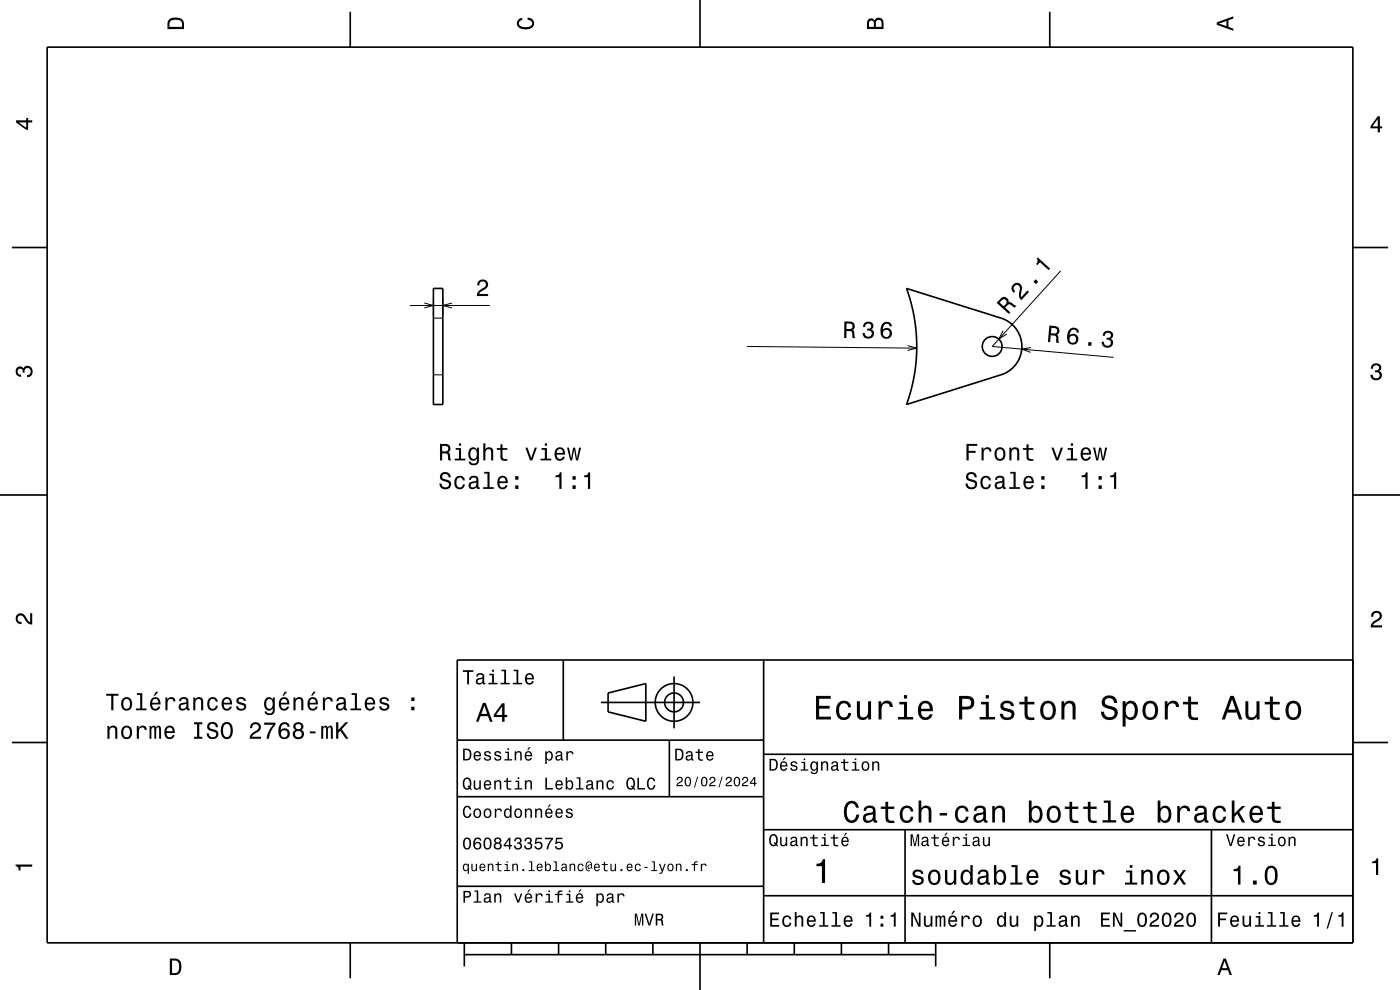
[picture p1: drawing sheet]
<svg xmlns="http://www.w3.org/2000/svg" width="297mm" height="210mm" viewBox="0 0 297 210" stroke-linecap="round" stroke-linejoin="round" font-family="sans-serif">
<path d="M225 57.5l-14.5 16 25.7 2.3M86.9 64.8h17M90 64.3l1.9 .5-1.9 .5M91.9 63.2v3.6M91.9 79.5h2M91.9 67.5h2M93.9 63.2v3.6M95.9 64.3l-2 .5 2 .5M158.5 73.5l36 .3M192.6 73.3l1.9 .5-2 .5M212.8 70.2l-.9 1.7 1.7-1M218.7 73.7l-1.9 .4 1.8 .6" fill="none" stroke="#000" stroke-width=".21"/>
<g fill="none" stroke="#000" stroke-width=".35">
<path d="M10 10h277v190h-277zM74.3 2.5v7.5M148.5 0v10M222.7 2.5v7.5M2.5 52.5h7.5M287 52.5h7.5M91.9 61.2h2v24.6h-2zM192.3 61.2l20.1 6.3a6.3 6.3 0 0 1 4.4 6 6.3 6.3 0 0 1-4.4 6l-20.1 6.3 .9-2.9 .7-3.1 .5-3.2 .1-3-.1-3-.4-3.3-.7-2.9zM0 105h10M287 105h10M119.5 140v17M162 140v60"/>
<path d="M287 140h-190v60M2.5 157.5h7.5M97 157h65M127.5 149h21M129 147l8-2v8l-8-2zM142 157v12M143 143.5v11M287 157.5h7.5M97 169h65M162 176h125M162 160h125M192 176v24"/>
<path d="M257 176v24M97 188h65M162 190h125M74.3 200v7.5M98.5 202.5h100M98.5 200v5M108.5 200v2.5M118.5 200v2.5M128.5 200v2.5M138.5 200v2.5M148.5 200v10M158.5 200v2.5"/>
<path d="M168.5 200v2.5M178.5 200v2.5M188.5 200v2.5M198.5 200v5M222.7 200v7.5"/>
<circle cx="210.5" cy="73.5" r="2.1"/>
<circle cx="143" cy="149" r="2"/>
<circle cx="143" cy="149" r="4"/>
</g>
<g fill="#000">
<path d="M36 4a2.18 2.18 0 0 0-.5 2.2h3.5v-1.2a1.43 1.43 0 0 0-1.7-1.3zM36.3 4.4a2.15 2.15 0 0 1 2.2 .3l.1 1h-2.6v-1z" fill-rule="evenodd"/>
<path d="M109.9 4.2l.9-.4v.4a.7 .7 0 0 0-.7 .5 .7 .7 0 0 0 .3 .8 1.7 1.7 0 0 0 2.5-.5 .9 .9 0 0 0-1-.8v-.5a1.24 1.24 0 0 1 1.4 1.1 1.24 1.24 0 0 1-1 1.4 2.22 2.22 0 0 1-2.5-.7l-.2-.5z" fill-rule="evenodd"/>
<path d="M184.2 4.2l-.3 .7v1.3h3.5v-1.3a.98 .98 0 0 0-.7-1.1 .98 .98 0 0 0-1.2 .6 .84 .84 0 0 0-1.3-.2zM184.5 4.5a.54 .54 0 0 1 .6-.1 .54 .54 0 0 1 .3 .6v.7h-1zM185.9 4.4a.62 .62 0 0 1 .8-.1 .62 .62 0 0 1 .3 .6v.8h-1.2z" fill-rule="evenodd"/>
<path d="M258.1 4.7v.6l3.5 1.2v-.4l-1-.4v-1.4l1-.4v-.4zM258.6 5l1.6-.5v1z" fill-rule="evenodd"/>
<path d="M3.4 25.5v.5l2.1 1.5h.5v-1.5h.8v-.5h-.8v-.5h-.4v.5zM4 26h1.6v1.1z" fill-rule="evenodd"/>
<path d="M292.3 24.7l-1.6 2.1v.4h1.6v.9h.4v-.9h.5v-.4h-.5v-2.1zM292.3 25.2v1.6h-1.1z" fill-rule="evenodd"/>
<path d="M101.5 59.6a1.18 1.18 0 0 1 2 .3 1.18 1.18 0 0 1-1 1.7l-.6 .3-.2 .5h1.9v.4h-2.5a1.81 1.81 0 0 1 1.5-1.7 .71 .71 0 0 0 .5-.9 .71 .71 0 0 0-.9-.5 .71 .71 0 0 0-.5 .8h-.5z" fill-rule="evenodd"/>
<path d="M179.1 68.2v3.5h.5v-1.5a.84 .84 0 0 1 1.2 .6l.1 .9h.5l-.2-1.5-.3-.2a.97 .97 0 0 0 .4-1.1 .97 .97 0 0 0-1-.7zM179.6 68.6a1.09 1.09 0 0 1 1.2 .3 .6 .6 0 0 1-.1 .7 .6 .6 0 0 1-.6 .2h-.5z" fill-rule="evenodd"/>
<path d="M183.4 68.5l-.3 .9h.4a.62 .62 0 0 1 .4-.8 .62 .62 0 0 1 .8 .3 .62 .62 0 0 1-.3 .8h-.4v.4a.72 .72 0 0 1 .9 .5 .72 .72 0 0 1-.5 .9 .72 .72 0 0 1-.9-.5v-.4h-.5a1.18 1.18 0 0 0 1.5 1.2 1.18 1.18 0 0 0 .6-1.8l-.2-.1a.9 .9 0 0 0 .3-1.1 .9 .9 0 0 0-1-.6zM187.3 68.5a2.4 2.4 0 0 0 .2 3.3 1.16 1.16 0 0 0 1.5-.3 1.16 1.16 0 0 0-.2-1.6 1.16 1.16 0 0 0-1.5 0 1.02 1.02 0 0 1 .8-1.2 .58 .58 0 0 1 .7 .5h.4a1.11 1.11 0 0 0-.7-.9 1.11 1.11 0 0 0-1.2 .2zM187.3 70.7a.74 .74 0 0 1 1.4 0 .74 .74 0 0 1-1.4 0z" fill-rule="evenodd"/>
<path d="M212.2 63.4l-.8 .8 2.6 2.4 .3-.3-1-1a.85 .85 0 0 1 1.2-.6l.8 .6 .3-.4-1.3-.8h-.3a.97 .97 0 0 0-.6-1 .97 .97 0 0 0-1.2 .3zM212.5 63.8a.6 .6 0 0 1 .9-.2 .6 .6 0 0 1-.1 1l-.4 .4-.8-.8z" fill-rule="evenodd"/>
<path d="M214.9 60.4a1.12 1.12 0 0 0 .2 1.7l.3-.3a.7 .7 0 0 1-.3-1 .7 .7 0 0 1 .9-.3 .7 .7 0 0 1 .3 1 1.79 1.79 0 0 0 .4 2.2l1.6-1.8-.3-.3-1.3 1.4a2.23 2.23 0 0 1 .1-1.8 1.08 1.08 0 0 0-.7-1.1 1.08 1.08 0 0 0-1.2 .3zM219.7 59.2l-.5 .6 .6 .5 .4-.6zM220.2 54.6l-.3 .3a.77 .77 0 0 1-.1 1.1l.3 .2 .5-.6 1.9 1.7 .3-.3z" fill-rule="evenodd"/>
<path d="M222.6 69.1l-.3 3.4 .5 .1 .1-1.5a1.07 1.07 0 0 1 1.2 .4v1.2l.5 .1-.1-1.5-.3-.3a.97 .97 0 0 0 .5-1.1 .97 .97 0 0 0-.9-.7zM223 69.5a1.1 1.1 0 0 1 1.2 .4 .6 .6 0 0 1-.1 .7 .6 .6 0 0 1-.6 .1h-.6z" fill-rule="evenodd"/>
<path d="M226.9 69.9l-.4 .6a1.76 1.76 0 0 0 1 2.6 1.15 1.15 0 0 0 1.3-1.5 1.15 1.15 0 0 0-1.9-.5 1.02 1.02 0 0 1 .9-1.2 .58 .58 0 0 1 .6 .6l.5 .1a1.14 1.14 0 0 0-.8-1 1.14 1.14 0 0 0-1.2 .3zM226.8 72a.75 .75 0 0 1 1.5 0 .75 .75 0 0 1-1.5 0zM230.9 72.6l-.1 .7 .7 .1 .1-.8zM234.3 70.4l-.4 .8 .5 .1a.62 .62 0 0 1 .4-.8 .62 .62 0 0 1 .7 .4 .62 .62 0 0 1-.3 .7h-.4l-.1 .4a.72 .72 0 0 1 .9 .6 .72 .72 0 0 1-.5 .8 .72 .72 0 0 1-.9-.6v-.3h-.5a1.18 1.18 0 0 0 1.4 1.3 1.18 1.18 0 0 0 .8-1.8l-.2-.1a.9 .9 0 0 0 .4-1.1 .9 .9 0 0 0-1-.6z" fill-rule="evenodd"/>
<path d="M291.1 77.4a1.08 1.08 0 0 1 1.4-.2 1.08 1.08 0 0 1 .4 1.2l-.3 .3a1.06 1.06 0 0 1 .5 1.3 1.06 1.06 0 0 1-1.2 .7 1.1 1.1 0 0 1-1.2-1.2h.5a.71 .71 0 0 0 1 .8 .71 .71 0 0 0 .1-1.3h-.6v-.4a.61 .61 0 0 0 .8-.3 .61 .61 0 0 0-.2-.8 .61 .61 0 0 0-.9 .2l-.1 .5h-.5z" fill-rule="evenodd"/>
<path d="M3.6 78a.86 .86 0 0 1 1.4 .2 1.06 1.06 0 0 1 1.2-.6 1.06 1.06 0 0 1 .7 1.2 1.1 1.1 0 0 1-1.2 1.2v-.4a.71 .71 0 0 0 .8-1 .71 .71 0 0 0-1.3-.1v.6h-.4a.61 .61 0 0 0-.3-.8 .61 .61 0 0 0-.8 .2 .61 .61 0 0 0 .2 .8l.6 .2v.4a1.15 1.15 0 0 1-1.2-.6 1.15 1.15 0 0 1 .3-1.3z" fill-rule="evenodd"/>
<path d="M93.3 94.2v3.5h.5v-1.5a.85 .85 0 0 1 1.2 .5l.1 1h.6l-.3-1.5-.3-.2a.97 .97 0 0 0 .4-1.2 .97 .97 0 0 0-1-.6zM93.8 94.6a1.08 1.08 0 0 1 1.2 .3 .6 .6 0 0 1 0 .7 .6 .6 0 0 1-.7 .2h-.5zM96.7 95v.4h.7v1.9h-.9v.4h2.2v-.4h-.9v-2.3zM97.4 94v.5h.4v-.5zM99.6 95.2a1.57 1.57 0 0 0 .8 2.6l.4-.2 .4-.3a.73 .73 0 0 1-.3 1 .73 .73 0 0 1-1-.4h-.5a1.1 1.1 0 0 0 1.3 .8 1.1 1.1 0 0 0 .9-1.2v-2.5h-.4v.4l-.4-.4a.89 .89 0 0 0-1.2 .2zM100 95.5a.63 .63 0 0 1 .7-.2 .63 .63 0 0 1 .4 .6 1.1 1.1 0 0 1-.6 1.5 1.19 1.19 0 0 1-.5-1.9zM102.5 94v3.7h.5v-1.6a.63 .63 0 0 1 .4-.8 .63 .63 0 0 1 .8 .4v2h.4v-1.8a.88 .88 0 0 0-.6-1 .88 .88 0 0 0-1 .4v-1.3zM106.2 94.3v.7h-.8v.4h.8v1.8a1.04 1.04 0 0 0 1.4 .5v-.3a.68 .68 0 0 1-1-.4v-1.6h1v-.4h-1v-.7zM111.4 95l1 2.7h.5l1-2.7h-.5l-.7 2.1-.8-2.1zM114.9 95v.4h.7v1.9h-.9v.4h2.2v-.4h-.9v-2.3zM115.6 94v.5h.4v-.5zM117.9 95.2a1.54 1.54 0 0 0 .8 2.6 1.05 1.05 0 0 0 1.1-.9h-.4l-.2 .3-.4 .2a.75 .75 0 0 1-.7-1h1.8a1.16 1.16 0 0 0-.5-1.3 1.16 1.16 0 0 0-1.5 .1zM118.3 95.5a.66 .66 0 0 1 .8-.2 .66 .66 0 0 1 .3 .8h-1.3zM120.3 95l.7 2.7h.4l.4-2.3 .4 2.3h.4l.7-2.7h-.4l-.5 2.3-.4-2.3h-.4l-.4 2.3-.5-2.3z" fill-rule="evenodd"/>
<path d="M205 94.2v3.5h.5v-1.6h1.5v-.5h-1.5v-1h1.8v-.4zM208.2 95v2.7h.5v-1.6a.66 .66 0 0 1 .3-.8 .66 .66 0 0 1 .9 .3v.2h.4a.89 .89 0 0 0-.7-.9 .89 .89 0 0 0-1 .5v-.4zM211.3 95.2a1.53 1.53 0 0 0 .8 2.6 1.48 1.48 0 0 0 1.2-1.5 1.48 1.48 0 0 0-1.2-1.4l-.5 .1zM211.6 95.5a.67 .67 0 0 1 .7-.2 .67 .67 0 0 1 .5 .6 1.11 1.11 0 0 1-.7 1.5 1.17 1.17 0 0 1-.5-1.9zM214.1 95v2.7h.5v-1.6a.63 .63 0 0 1 .4-.8 .63 .63 0 0 1 .8 .4v2h.4v-1.8a.89 .89 0 0 0-.6-1 .89 .89 0 0 0-1 .5v-.4zM217.8 94.3v.7h-.8v.4h.8v1.8a1.04 1.04 0 0 0 1.4 .5v-.3a.68 .68 0 0 1-1-.4v-1.6h1v-.4h-1v-.7zM223 95l1 2.7h.5l1-2.7h-.5l-.7 2.1-.8-2.1zM226.5 95v.4h.7v1.9h-.9v.4h2.2v-.4h-.9v-2.3zM227.2 94v.5h.4v-.5zM229.5 95.2a1.54 1.54 0 0 0 .8 2.6 1.05 1.05 0 0 0 1.1-.9h-.4l-.2 .3-.4 .2a.75 .75 0 0 1-.7-1h1.8a1.16 1.16 0 0 0-.5-1.3 1.16 1.16 0 0 0-1.5 .1zM229.9 95.5a.66 .66 0 0 1 .8-.2 .66 .66 0 0 1 .3 .8h-1.3zM231.9 95l.7 2.7h.4l.4-2.3 .4 2.3h.4l.7-2.7h-.4l-.5 2.3-.4-2.3h-.4l-.4 2.3-.5-2.3z" fill-rule="evenodd"/>
<path d="M93.6 100.4a.97 .97 0 0 0-.2 1.1 .97 .97 0 0 0 .9 .6 .77 .77 0 0 1 .9 .9 .84 .84 0 0 1-.9 .3 .84 .84 0 0 1-.6-.7h-.5a1.21 1.21 0 0 0 1.5 1.2 1.21 1.21 0 0 0 .7-1.8l-.8-.3a.72 .72 0 0 1-.8-.6 .7 .7 0 0 1 .8-.6 .7 .7 0 0 1 .6 .8h.4a1.17 1.17 0 0 0-.7-1.2 1.17 1.17 0 0 0-1.3 .3zM96.7 101.3a1.53 1.53 0 0 0 .8 2.5 1.05 1.05 0 0 0 1.1-1.1h-.4a.67 .67 0 0 1-.6 .7 .67 .67 0 0 1-.7-.6 1.12 1.12 0 0 1 .6-1.5 .6 .6 0 0 1 .7 .6h.4a1.09 1.09 0 0 0-.7-1 1.09 1.09 0 0 0-1.2 .4zM99.8 101.1l-.3 .7h.4a.55 .55 0 0 1 .7-.5 .55 .55 0 0 1 .4 .7l-.2 .1a1.14 1.14 0 0 0-1.4 .9 .73 .73 0 0 0 .8 .8l.5-.1 .4-.3 .1 .3h.6v-.3l-.3-.1v-1.6a1.02 1.02 0 0 0-1.7-.6zM99.9 102.7l1.1-.4a.77 .77 0 0 1-.1 .9 .77 .77 0 0 1-.9 .1zM102.7 100.1v.4h.7v2.8h-.9v.4h2.3v-.4h-.9v-3.2zM105.8 101.3a1.54 1.54 0 0 0 .8 2.5 1.06 1.06 0 0 0 1.1-.9h-.5l-.2 .4-.4 .1a.75 .75 0 0 1-.6-.9h1.7a1.17 1.17 0 0 0-.5-1.4 1.17 1.17 0 0 0-1.4 .2zM106.1 101.5a.66 .66 0 0 1 .8-.1 .66 .66 0 0 1 .4 .7h-1.3zM109.3 103v.7h.7v-.7zM109.3 101v.8h.7v-.8z" fill-rule="evenodd"/>
<path d="M117.8 100.9v.3h.9v2.5h.4v-3.5h-.3a.77 .77 0 0 1-1 .7zM121.4 103v.7h.7v-.7zM121.4 101v.8h.7v-.8zM123.9 100.9v.3h.8v2.5h.5v-3.5h-.4a.77 .77 0 0 1-.9 .7z" fill-rule="evenodd"/>
<path d="M205.2 100.4a.97 .97 0 0 0-.2 1.1 .97 .97 0 0 0 .9 .6 .77 .77 0 0 1 .9 .9 .84 .84 0 0 1-.9 .3 .84 .84 0 0 1-.6-.7h-.5a1.21 1.21 0 0 0 1.5 1.2 1.21 1.21 0 0 0 .7-1.8l-.8-.3a.72 .72 0 0 1-.8-.6 .7 .7 0 0 1 .8-.6 .7 .7 0 0 1 .6 .8h.4a1.17 1.17 0 0 0-.7-1.2 1.17 1.17 0 0 0-1.3 .3zM208.3 101.3a1.53 1.53 0 0 0 .8 2.5 1.05 1.05 0 0 0 1.1-1.1h-.4a.67 .67 0 0 1-.6 .7 .67 .67 0 0 1-.7-.6 1.12 1.12 0 0 1 .6-1.5 .6 .6 0 0 1 .7 .6h.4a1.09 1.09 0 0 0-.7-1 1.09 1.09 0 0 0-1.2 .4zM211.4 101.1l-.3 .7h.4a.55 .55 0 0 1 .7-.5 .55 .55 0 0 1 .4 .7l-.2 .1a1.14 1.14 0 0 0-1.4 .9 .73 .73 0 0 0 .8 .8l.5-.1 .4-.3 .1 .3h.6v-.3l-.3-.1v-1.6a1.02 1.02 0 0 0-1.7-.6zM211.6 102.7l1.1-.4a.77 .77 0 0 1-.2 .9 .77 .77 0 0 1-.9 .1zM214.3 100.1v.4h.7v2.8h-.9v.4h2.3v-.4h-.9v-3.2zM217.4 101.3a1.54 1.54 0 0 0 .8 2.5 1.06 1.06 0 0 0 1.1-.9h-.5l-.2 .4-.4 .1a.75 .75 0 0 1-.6-.9h1.7a1.17 1.17 0 0 0-.5-1.4 1.17 1.17 0 0 0-1.4 .2zM217.7 101.5a.66 .66 0 0 1 .8-.1 .66 .66 0 0 1 .4 .7h-1.3zM220.9 103v.7h.7v-.7zM220.9 101v.8h.7v-.8z" fill-rule="evenodd"/>
<path d="M229.4 100.9v.3h.9v2.5h.4v-3.5h-.3a.77 .77 0 0 1-1 .7zM233 103v.7h.7v-.7zM233 101v.8h.7v-.8zM235.5 100.9v.3h.8v2.5h.5v-3.5h-.4a.77 .77 0 0 1-.9 .7z" fill-rule="evenodd"/>
<path d="M3.6 130.4a1.22 1.22 0 0 1 2 .7l.4 .6 .4 .3v-1.9h.4v2.4a1.8 1.8 0 0 1-1.7-1.4 .71 .71 0 0 0-.9-.5 .71 .71 0 0 0-.5 .8 .71 .71 0 0 0 .9 .5v.5a1.18 1.18 0 0 1-1.2-.7 1.18 1.18 0 0 1 .2-1.3z" fill-rule="evenodd"/>
<path d="M291.2 129.9a1.18 1.18 0 0 1 1.9 .3 1.18 1.18 0 0 1-1 1.7l-.5 .3-.3 .5h1.9v.4h-2.4a1.8 1.8 0 0 1 1.4-1.8 .71 .71 0 0 0 .5-.8 .71 .71 0 0 0-.9-.5 .71 .71 0 0 0-.5 .8h-.4z" fill-rule="evenodd"/>
<path d="M22.8 154v2.7h.4v-1.6a.63 .63 0 0 1 .4-.7 .63 .63 0 0 1 .8 .3v2h.5v-1.8a.89 .89 0 0 0-.6-1 .89 .89 0 0 0-1.1 .5v-.4zM26 154.3a1.53 1.53 0 0 0 .9 2.5 1.48 1.48 0 0 0 1.1-1.4 1.48 1.48 0 0 0-1.1-1.5l-.5 .1zM26.3 154.6a.67 .67 0 0 1 .7-.3 .67 .67 0 0 1 .5 .6 1.11 1.11 0 0 1-.6 1.5 1.17 1.17 0 0 1-.6-1.8zM29 154v2.7h.5v-1.5a.66 .66 0 0 1 .3-.8 .66 .66 0 0 1 .9 .2v.2h.4a.9 .9 0 0 0-.7-.9 .9 .9 0 0 0-1 .5v-.4zM31.7 154v2.7h.4v-2.1l.2-.3h.3l.1 .3 .1 2.1h.3l.1-2.1 .3-.3 .2 .1 .1 .4v1.9h.4v-1.9a.69 .69 0 0 0-.6-.9l-.5 .4-.2-.3-.3-.1-.5 .4v-.3zM35.2 154.3a1.54 1.54 0 0 0 .8 2.5 1.06 1.06 0 0 0 1-.9h-.4l-.2 .4-.4 .1a.76 .76 0 0 1-.7-.9h1.8a1.16 1.16 0 0 0-.5-1.4 1.16 1.16 0 0 0-1.4 .2zM35.5 154.5a.66 .66 0 0 1 .8-.1 .66 .66 0 0 1 .3 .7h-1.3zM41.2 153.2v.4h.6v2.7h-.6v.4h1.7v-.4h-.6v-2.7h.6v-.4zM44.2 153.4a.96 .96 0 0 0-.2 1.1 .96 .96 0 0 0 .9 .6 .77 .77 0 0 1 .9 .9 .84 .84 0 0 1-.9 .3 .84 .84 0 0 1-.6-.7h-.5a1.21 1.21 0 0 0 1.5 1.2 1.21 1.21 0 0 0 .7-1.8l-.8-.3a.71 .71 0 0 1-.8-.6 .7 .7 0 0 1 .8-.6 .7 .7 0 0 1 .6 .8h.4a1.17 1.17 0 0 0-.7-1.2 1.17 1.17 0 0 0-1.3 .3zM47.2 153.6a2.53 2.53 0 0 0 .4 3.1 1.21 1.21 0 0 0 1.7-1 1.93 1.93 0 0 0-.9-2.5h-.8zM47.8 153.6l.3-.1a1.7 1.7 0 0 1 .3 2.8l-.3 .1a1.13 1.13 0 0 1-.8-1.4l.1-.6zM53.4 153.5l-.4 1h.5a.7 .7 0 0 1 .5-.9 .7 .7 0 0 1 .9 .5 .7 .7 0 0 1-.5 .9 1.8 1.8 0 0 0-1.4 1.7h2.4v-.4h-1.9a2.2 2.2 0 0 1 1.4-1.2 1.13 1.13 0 0 0 .1-1.7 1.13 1.13 0 0 0-1.6 .1zM56 153.3v.4h2a5.2 5.2 0 0 0-1.5 3h.5a5.3 5.3 0 0 1 1.4-3v-.4zM59.6 153.5l-.5 .8a1.75 1.75 0 0 0 1.2 2.5 1.15 1.15 0 0 0 1.2-1.6 1.15 1.15 0 0 0-2-.3 1.02 1.02 0 0 1 .9-1.3 .58 .58 0 0 1 .6 .6h.5a1.12 1.12 0 0 0-.8-1 1.12 1.12 0 0 0-1.1 .3zM59.5 155.7a.75 .75 0 0 1 1.5 0 .75 .75 0 0 1-1.5 0zM62.5 153.4a.84 .84 0 0 0 .2 1.4 1.11 1.11 0 0 0-.5 1.6 1.11 1.11 0 0 0 1.6 .3 1.03 1.03 0 0 0 .7-.9 1.03 1.03 0 0 0-.6-1 .88 .88 0 0 0 .4-1.1 .88 .88 0 0 0-1-.5zM62.6 155.7a.71 .71 0 0 1 1.4 0 .71 .71 0 0 1-1.4 0zM62.7 154.2a.6 .6 0 0 1 1.2 0 .6 .6 0 0 1-1.2 0zM65.7 155.2v.4h1.2v-.4zM68.1 154v2.7h.5v-2.1l.2-.3h.2l.2 .3v2.1h.4v-2.1l.3-.3 .2 .1 .1 .4v1.9h.4v-1.9a.69 .69 0 0 0-.5-.9l-.6 .4-.2-.3-.3-.1-.5 .4v-.3zM71.3 153.2v3.5h.5v-1.2l.4-.5 1.2 1.7h.5l-1.4-2 1.4-1.5h-.6l-1.5 1.6v-1.6z" fill-rule="evenodd"/>
<path d="M22.5 147.2v.4h1.1v3.1h.5v-3.1h1v-.4zM26 148.2a1.53 1.53 0 0 0 .9 2.6 1.48 1.48 0 0 0 1.1-1.5 1.48 1.48 0 0 0-1.1-1.4l-.5 .1zM26.3 148.5a.67 .67 0 0 1 .7-.2 .67 .67 0 0 1 .5 .6 1.11 1.11 0 0 1-.6 1.5 1.17 1.17 0 0 1-.6-1.9zM29 147v.4h.7v2.9h-.9v.4h2.3v-.4h-.9v-3.3zM33.1 146.7l-.5 .9h.3l.7-.9zM32.1 148.2a1.54 1.54 0 0 0 .8 2.6 1.06 1.06 0 0 0 1.1-.9h-.4l-.2 .3-.4 .2a.76 .76 0 0 1-.7-1h1.8a1.16 1.16 0 0 0-.5-1.3 1.16 1.16 0 0 0-1.5 .1zM32.5 148.5a.66 .66 0 0 1 .8-.2 .66 .66 0 0 1 .3 .8h-1.3zM35.1 148v2.7h.4v-1.6a.67 .67 0 0 1 .4-.8 .67 .67 0 0 1 .8 .3l.1 .2h.4a.89 .89 0 0 0-.7-.9 .89 .89 0 0 0-1 .5v-.4zM38.3 148.1l-.3 .6h.4a.55 .55 0 0 1 .7-.5 .55 .55 0 0 1 .3 .8h-.2a.98 .98 0 0 0-1.1 .4 .98 .98 0 0 0 0 1.1 1.06 1.06 0 0 0 1.5-.2l.1 .3 .5 .1v-.4h-.2v-1.6a1.02 1.02 0 0 0-.7-.8 1.02 1.02 0 0 0-1 .2zM38.4 149.6l1.1-.3a.77 .77 0 0 1-.2 .9 .77 .77 0 0 1-.9 .1l-.1-.4zM41 148v2.7h.4v-1.6a.64 .64 0 0 1 .4-.8 .64 .64 0 0 1 .8 .4l.1 2h.4v-1.8a.89 .89 0 0 0-.6-1 .89 .89 0 0 0-1.1 .5v-.4zM44.3 148.2a1.53 1.53 0 0 0 .8 2.6 1.07 1.07 0 0 0 1.1-1.1h-.4a.67 .67 0 0 1-.6 .7 .67 .67 0 0 1-.8-.6 1.11 1.11 0 0 1 .7-1.6 .6 .6 0 0 1 .7 .7h.4a1.09 1.09 0 0 0-.8-1 1.09 1.09 0 0 0-1.1 .3zM47.3 148.2a1.54 1.54 0 0 0 .8 2.6 1.06 1.06 0 0 0 1.1-.9h-.4l-.3 .3-.3 .2a.76 .76 0 0 1-.7-1h1.7a1.16 1.16 0 0 0-.5-1.3 1.16 1.16 0 0 0-1.4 .1zM47.7 148.5a.66 .66 0 0 1 .8-.2 .66 .66 0 0 1 .3 .8h-1.3zM50.4 148.1a.76 .76 0 0 0-.2 .8 .76 .76 0 0 0 .7 .5l.9 .4a.63 .63 0 0 1-.6 .6 .63 .63 0 0 1-.7-.6h-.4a1.07 1.07 0 0 0 1.2 1 1.07 1.07 0 0 0 .9-1.3l-.4-.3-1.1-.3a.54 .54 0 0 1 .4-.7 .54 .54 0 0 1 .6 .5h.5a1.03 1.03 0 0 0-.7-.9 1.03 1.03 0 0 0-1.1 .3zM56.3 148.2a1.57 1.57 0 0 0 .8 2.6l.4-.2 .4-.3a.73 .73 0 0 1-.3 1 .73 .73 0 0 1-1-.4h-.5a1.1 1.1 0 0 0 1.3 .8 1.1 1.1 0 0 0 .9-1.2v-2.5h-.4v.4l-.4-.4a.89 .89 0 0 0-1.2 .2zM56.7 148.5a.63 .63 0 0 1 .6-.2 .63 .63 0 0 1 .5 .6 1.11 1.11 0 0 1-.7 1.5 1.19 1.19 0 0 1-.4-1.9zM60.4 146.7l-.5 .9h.3l.7-.9zM59.5 148.2a1.54 1.54 0 0 0 .7 2.6 1.05 1.05 0 0 0 1.1-.9h-.4l-.2 .3-.4 .2a.76 .76 0 0 1-.7-1h1.8a1.16 1.16 0 0 0-.5-1.3 1.16 1.16 0 0 0-1.4 .1zM59.8 148.5a.66 .66 0 0 1 .8-.2 .66 .66 0 0 1 .3 .8h-1.3zM62.3 148v2.7h.4v-1.6a.64 .64 0 0 1 .4-.8 .64 .64 0 0 1 .8 .4v2h.5v-1.8a.89 .89 0 0 0-.7-1 .89 .89 0 0 0-1 .5v-.4zM66.5 146.7l-.5 .9h.3l.7-.9zM65.5 148.2a1.54 1.54 0 0 0 .8 2.6 1.06 1.06 0 0 0 1.1-.9h-.4l-.3 .3-.3 .2a.76 .76 0 0 1-.7-1h1.8a1.16 1.16 0 0 0-.5-1.3 1.16 1.16 0 0 0-1.5 .1zM65.9 148.5a.66 .66 0 0 1 .8-.2 .66 .66 0 0 1 .3 .8h-1.3zM68.5 148v2.7h.4v-1.6a.66 .66 0 0 1 .4-.8 .66 .66 0 0 1 .8 .3l.1 .2h.4a.89 .89 0 0 0-.7-.9 .89 .89 0 0 0-1 .5v-.4zM71.6 148.1l-.2 .6h.4a.55 .55 0 0 1 .7-.5 .55 .55 0 0 1 .3 .8h-.2a1 1 0 0 0-1 .2 1 1 0 0 0-.3 1.1 .94 .94 0 0 0 1.7 0l.1 .3 .5 .1v-.4h-.2v-1.6a1.02 1.02 0 0 0-.7-.8 1.02 1.02 0 0 0-1.1 .2zM71.8 149.6l1.1-.3a.77 .77 0 0 1-.2 .9 .77 .77 0 0 1-.9 .1zM74.6 147v.4h.7v2.9h-.9v.4h2.2v-.4h-.9v-3.3zM77.7 148.2a1.54 1.54 0 0 0 .8 2.6 1.06 1.06 0 0 0 1.1-.9h-.5l-.2 .3-.4 .2a.76 .76 0 0 1-.7-1h1.8a1.16 1.16 0 0 0-.5-1.3 1.16 1.16 0 0 0-1.4 .1zM78 148.5a.66 .66 0 0 1 .8-.2 .66 .66 0 0 1 .3 .8h-1.3zM80.8 148.1a.76 .76 0 0 0-.3 .8 .76 .76 0 0 0 .8 .5l.8 .4a.63 .63 0 0 1-.6 .6 .63 .63 0 0 1-.6-.6h-.5a1.07 1.07 0 0 0 1.2 1 1.07 1.07 0 0 0 1-1.3l-.5-.3-1-.3a.54 .54 0 0 1 .4-.7 .54 .54 0 0 1 .6 .5h.4a1.03 1.03 0 0 0-.7-.9 1.03 1.03 0 0 0-1 .3zM87.2 149.9v.8h.7v-.8zM87.2 148v.7h.7v-.7z" fill-rule="evenodd"/>
<path d="M98.2 158.8v2.5h.9a1.37 1.37 0 0 0 .7-2.2 1.56 1.56 0 0 0-1.6-.3zM98.6 159.1a.98 .98 0 0 1 1.1 .7 .98 .98 0 0 1-.6 1.2h-.5zM100.7 159.6a1.04 1.04 0 0 0-.2 1.2 1.04 1.04 0 0 0 1 .5l.5-.5h-.3l-.4 .3a.54 .54 0 0 1-.5-.7h1.3a.83 .83 0 0 0-.4-.9 .83 .83 0 0 0-1 .1zM100.9 159.7l.2-.1a.47 .47 0 0 1 .5 .1 .47 .47 0 0 1 .1 .5h-.9zM102.9 159.5l-.2 .1a.69 .69 0 0 0 .9 .9l.2 .1a.43 .43 0 0 1-.4 .5 .43 .43 0 0 1-.4-.4h-.3a.74 .74 0 0 0 .9 .7 .74 .74 0 0 0 .5-1l-1-.4a.38 .38 0 0 1 .3-.5 .38 .38 0 0 1 .4 .4h.3a.78 .78 0 0 0-1.2-.4zM105.1 159.5l-.2 .1a.69 .69 0 0 0 .9 .9l.2 .1a.43 .43 0 0 1-.4 .5 .43 .43 0 0 1-.5-.4h-.3a.74 .74 0 0 0 .9 .7 .74 .74 0 0 0 .5-1l-.9-.4a.38 .38 0 0 1 .3-.5 .38 .38 0 0 1 .4 .4h.3a.77 .77 0 0 0-1.2-.4zM107.2 159.4v.3h.5v1.3h-.7v.3h1.6v-.3h-.6v-1.6zM107.7 158.7v.4h.3v-.4zM109.2 159.4v1.9h.3v-1.1a.45 .45 0 0 1 .4-.6 .45 .45 0 0 1 .5 .5v1.2h.3v-1.3a.63 .63 0 0 0-.5-.7 .63 .63 0 0 0-.7 .4v-.3zM112.2 158.5l-.4 .6h.3l.5-.6zM111.5 159.6a1.04 1.04 0 0 0-.2 1.2 1.04 1.04 0 0 0 1.1 .5l.5-.5h-.3l-.5 .3a.54 .54 0 0 1-.5-.7h1.3a.83 .83 0 0 0-.4-.9 .83 .83 0 0 0-1 .1zM111.8 159.7l.1-.1a.48 .48 0 0 1 .5 .1 .48 .48 0 0 1 .2 .5h-1zM115.7 159.4v2.7h.3v-1.1a.66 .66 0 0 0 .7 .4 .66 .66 0 0 0 .5-.6 .91 .91 0 0 0 0-1.1 .91 .91 0 0 0-1-.3l-.2 .3v-.3zM116.1 159.8a.45 .45 0 0 1 .5-.2 .45 .45 0 0 1 .3 .4 .65 .65 0 0 1 .1 .8 .65 .65 0 0 1-.7 .2 .98 .98 0 0 1-.2-1.2zM118.1 159.5l-.2 .4h.3a.39 .39 0 0 1 .4-.3 .39 .39 0 0 1 .3 .5h-.1a.65 .65 0 0 0-1 .4 .65 .65 0 0 0 .6 .9l.6-.3 .1 .2h.4v-.2l-.2-.1v-1.1a.72 .72 0 0 0-.5-.6 .72 .72 0 0 0-.7 .2zM118.2 160.6l.8-.3a.55 .55 0 0 1-.2 .7 .55 .55 0 0 1-.6 0zM120.1 159.4v1.9h.4v-1.1a.47 .47 0 0 1 .2-.6 .47 .47 0 0 1 .6 .2v.2h.4a.64 .64 0 0 0-.5-.7 .64 .64 0 0 0-.8 .4v-.3z" fill-rule="evenodd"/>
<path d="M98.2 142.2v.3h.9v2.7h.4v-2.7h.9v-.3zM101.3 143l-.3 .5h.4a.47 .47 0 0 1 .5-.4 .47 .47 0 0 1 .4 .6l-.2 .1a.84 .84 0 0 0-1 .2 .84 .84 0 0 0 0 1.1 .9 .9 0 0 0 1.3-.2l.1 .2 .5 .1v-.3l-.3-.1v-1.3a.87 .87 0 0 0-1.4-.5zM101.4 144.3l.9-.3a.66 .66 0 0 1-.1 .7 .66 .66 0 0 1-.8 .1zM103.8 142.9v.3h.6v1.6h-.8v.4h2v-.4h-.8v-1.9zM104.4 142.1v.4h.4v-.4zM106.4 142.1v.3h.6v2.4h-.8v.4h1.9v-.4h-.7v-2.7zM109 142.1v.3h.6v2.4h-.8v.4h1.9v-.4h-.7v-2.7zM111.6 143.1a1.32 1.32 0 0 0 .7 2.1 .9 .9 0 0 0 .9-.7h-.3l-.2 .3-.4 .1a.65 .65 0 0 1-.6-.8h1.6a1 1 0 0 0-.4-1.2 1 1 0 0 0-1.3 .2zM111.9 143.3a.57 .57 0 0 1 .7-.1 .57 .57 0 0 1 .3 .6h-1.2z" fill-rule="evenodd"/>
<path d="M102.4 149.1l-1.4 4h.5l.4-1.2h1.6l.4 1.2h.6l-1.5-4zM102.7 149.7l.7 1.7h-1.3zM106.5 149.2l-1.7 2.4v.5h1.7v1h.5v-1h.6v-.5h-.6v-2.4zM106.5 149.9v1.7h-1.3z" fill-rule="evenodd"/>
<path d="M143.2 158.8v2.5h.9a1.37 1.37 0 0 0 .7-2.2 1.56 1.56 0 0 0-1.6-.3zM143.6 159.1a.98 .98 0 0 1 1.1 .7 .98 .98 0 0 1-.6 1.2h-.5zM145.7 159.5l-.2 .4h.3a.39 .39 0 0 1 .5-.3 .39 .39 0 0 1 .3 .5h-.2a.65 .65 0 0 0-.9 .4 .65 .65 0 0 0 .5 .9l.7-.3v.2h.4v-.2l-.1-.1-.1-1.1a.73 .73 0 0 0-.4-.6 .73 .73 0 0 0-.8 .2zM145.8 160.6l.8-.3a.55 .55 0 0 1-.1 .7 .55 .55 0 0 1-.7 0zM148.1 158.9v.5h-.5v.3h.5v1.3a.75 .75 0 0 0 1 .4v-.3a.48 .48 0 0 1-.7-.3v-1.1h.7v-.3h-.7v-.5zM150 159.6a1.04 1.04 0 0 0-.2 1.2 1.04 1.04 0 0 0 1.1 .5l.5-.5h-.4l-.4 .3a.54 .54 0 0 1-.5-.7h1.3a.83 .83 0 0 0-.4-.9 .83 .83 0 0 0-1 .1zM150.3 159.7l.1-.1a.48 .48 0 0 1 .5 .1 .48 .48 0 0 1 .2 .5h-1z" fill-rule="evenodd"/>
<path d="M173.1 147.6v5h3.2v-.6h-2.5v-1.7h2.2v-.6h-2.2v-1.5h2.4v-.6zM177.8 149.2a2.59 2.59 0 0 0 .5 3.4 1.58 1.58 0 0 0 2.3-1.4h-.6a.95 .95 0 0 1-.9 1 .95 .95 0 0 1-1-.9 1.59 1.59 0 0 1 .9-2.1 .85 .85 0 0 1 .9 .8h.7a1.56 1.56 0 0 0-1.1-1.3 1.56 1.56 0 0 0-1.7 .5zM181.8 148.8v2.5a1.27 1.27 0 0 0 .9 1.4 1.27 1.27 0 0 0 1.5-.7v.6h.6v-3.8h-.6v2.2a.92 .92 0 0 1-.6 1.1 .92 .92 0 0 1-1.2-.4v-2.9zM186.4 148.8v3.8h.6v-2.2a.95 .95 0 0 1 .5-1.1 .95 .95 0 0 1 1.2 .3l.1 .4h.6a1.28 1.28 0 0 0-1-1.4 1.28 1.28 0 0 0-1.4 .8v-.6zM190.8 148.9v.5h1v2.7h-1.3v.5h3.2v-.5h-1.3v-3.2zM191.8 147.4v.8h.6v-.8zM195.1 149.2a2.62 2.62 0 0 0 .5 3.4 1.57 1.57 0 0 0 2.2-1.1h-.6l-.3 .5-.5 .2a1.08 1.08 0 0 1-1-1.3h2.5a1.66 1.66 0 0 0-.7-2 1.66 1.66 0 0 0-2.1 .3zM195.6 149.5a.94 .94 0 0 1 1.2-.2 .94 .94 0 0 1 .5 1h-1.9zM203.5 147.6v5h.6v-2.1h.8a1.47 1.47 0 0 0 1.8-1.2 1.47 1.47 0 0 0-1.5-1.7zM204.1 148.2a1.6 1.6 0 0 1 1.8 .5 .86 .86 0 0 1 0 .9 .86 .86 0 0 1-.9 .3h-.9zM208.1 148.9v.5h1v2.7h-1.3v.5h3.3v-.5h-1.3v-3.2zM209.1 147.4v.8h.7v-.8zM212.6 148.9a1.08 1.08 0 0 0-.3 1.2 1.08 1.08 0 0 0 1 .7l1.1 .4a.57 .57 0 0 1 .2 .6 .57 .57 0 0 1-.5 .4 .96 .96 0 0 1-1.4-.8h-.6a1.6 1.6 0 0 0 1.3 1.4 1.6 1.6 0 0 0 1.7-.8 1.13 1.13 0 0 0-1-1.6l-1.1-.3-.2-.4a.87 .87 0 0 1 .9-.5 .87 .87 0 0 1 .8 .6h.6a1.41 1.41 0 0 0-2.1-1.1zM217.4 147.8v1.1h-1.1v.5h1.1v2.6l.2 .4 .4 .3h1.4v-.5a.97 .97 0 0 1-1.4-.5v-2.3h1.4v-.5h-1.4v-1.1zM221.1 149.2a2.56 2.56 0 0 0 .5 3.4 1.72 1.72 0 0 0 1.8-.2 1.72 1.72 0 0 0 .6-1.7 1.7 1.7 0 0 0-.9-1.9 1.7 1.7 0 0 0-2 .4zM221.6 149.6a.96 .96 0 0 1 1-.4 .96 .96 0 0 1 .7 .8 1.59 1.59 0 0 1-1 2.2 1.19 1.19 0 0 1-1-1.5zM225.2 148.8v3.8h.6v-2.2a.97 .97 0 0 1 .5-1.1 .97 .97 0 0 1 1.1 .2l.1 .7v2.4h.7v-2.5a1.27 1.27 0 0 0-.9-1.4 1.27 1.27 0 0 0-1.5 .6v-.5zM234.1 147.9a1.38 1.38 0 0 0-.3 1.5 1.38 1.38 0 0 0 1.3 .9 1.25 1.25 0 0 1 1.4 .9 1.15 1.15 0 0 1-1.3 .9 1.15 1.15 0 0 1-1-1.1h-.7a1.8 1.8 0 0 0 1.7 1.8 1.8 1.8 0 0 0 1.9-1.6 1.46 1.46 0 0 0-1.5-1.4l-.6-.2a.83 .83 0 0 1-.5-1.1 .83 .83 0 0 1 1.2-.3l.5 .5 .1 .4h.7a1.67 1.67 0 0 0-1-1.6 1.67 1.67 0 0 0-1.9 .4zM238.2 148.8v5.3h.6v-2.1a1.32 1.32 0 0 0 1.4 .7 1.32 1.32 0 0 0 1.1-1.1 2.43 2.43 0 0 0-.8-2.8 1.21 1.21 0 0 0-1.7 .5v-.5zM239.1 149.6a.9 .9 0 0 1 .9-.4 .9 .9 0 0 1 .7 .8 1.61 1.61 0 0 1-.9 2.2 1.18 1.18 0 0 1-1-1.5zM242.8 149.2a2.56 2.56 0 0 0 .5 3.4 1.72 1.72 0 0 0 1.8-.2 1.72 1.72 0 0 0 .6-1.7 1.7 1.7 0 0 0-.9-1.9 1.7 1.7 0 0 0-2 .4zM243.3 149.6a.96 .96 0 0 1 1-.4 .96 .96 0 0 1 .7 .8 1.59 1.59 0 0 1-1 2.2 1.19 1.19 0 0 1-1-1.5zM247.1 148.8v3.8h.6v-2.2a.95 .95 0 0 1 .5-1.1 .95 .95 0 0 1 1.2 .3l.1 .4h.6a1.28 1.28 0 0 0-1-1.4 1.28 1.28 0 0 0-1.4 .8v-.6zM252 147.8v1.1h-1v.5h1l.1 2.6 .2 .4 .4 .3h1.4v-.5a.97 .97 0 0 1-1.4-.5v-2.3h1.4v-.5h-1.4v-1.1zM261 147.6l-1.8 5h.6l.6-1.4h2l.5 1.4h.7l-1.9-5zM261.4 148.3l.7 2.2h-1.5zM264.2 148.8v2.5a1.27 1.27 0 0 0 .9 1.4 1.27 1.27 0 0 0 1.5-.7v.6h.6v-3.8h-.6v2.2a.92 .92 0 0 1-.6 1.1 .92 .92 0 0 1-1.1-.4l-.1-2.9zM269.4 147.8v1.1h-1.1v.5h1.1v2.6l.2 .4 .4 .3 .7 .1 .8-.1v-.5a.97 .97 0 0 1-1.4-.5l-.1-2.3h1.5v-.5h-1.5v-1.1zM273.1 149.2a2.56 2.56 0 0 0 .6 3.4 1.72 1.72 0 0 0 1.8-.2 1.72 1.72 0 0 0 .6-1.7 1.7 1.7 0 0 0-.9-1.9 1.7 1.7 0 0 0-2.1 .4zM273.6 149.6a.96 .96 0 0 1 1-.4 .96 .96 0 0 1 .7 .8 1.59 1.59 0 0 1-.9 2.2 1.19 1.19 0 0 1-1.1-1.5z" fill-rule="evenodd"/>
<path d="M98.4 178a1.44 1.44 0 0 0 .7 2.2 1.45 1.45 0 0 0 .6-2.2 .79 .79 0 0 0-1.3 0zM98.8 178h.5a1.69 1.69 0 0 1 0 1.9h-.5a1.71 1.71 0 0 1 0-1.9zM100.8 177.8a1.72 1.72 0 0 0 .1 2.3 .83 .83 0 0 0 1.1-.2 .83 .83 0 0 0-.1-1.1 .83 .83 0 0 0-1.2 0 .74 .74 0 0 1 .6-.9l.3 .1 .2 .3h.3a.8 .8 0 0 0-.5-.6 .8 .8 0 0 0-.8 .1zM100.7 179.4a.55 .55 0 0 1 1.1 0 .55 .55 0 0 1-1.1 0zM102.8 178a1.44 1.44 0 0 0 .6 2.2 1.45 1.45 0 0 0 .7-2.2 .79 .79 0 0 0-1.3 0zM103.2 178h.5a1.71 1.71 0 0 1 0 1.9h-.5a1.69 1.69 0 0 1 0-1.9zM105 177.8l-.1 .2a.57 .57 0 0 0 .2 .8 .78 .78 0 0 0-.1 1.2 .78 .78 0 0 0 1.2 0 .78 .78 0 0 0-.2-1.2 .68 .68 0 0 0 .2-1 .68 .68 0 0 0-.9-.1zM105.1 179.5a.51 .51 0 0 1 1 0 .51 .51 0 0 1-1 0zM105.2 178.3a.42 .42 0 0 1 .8 0 .42 .42 0 0 1-.8 0zM108 177.7l-1.1 1.5v.3h1.1v.7h.3v-.7h.3v-.3h-.3v-1.5zM108 178.1v1.1h-.8zM109.3 177.8l-.2 .7h.3a.44 .44 0 0 1 .2-.6 .44 .44 0 0 1 .6 .2 .44 .44 0 0 1-.1 .6h-.4v.3a.52 .52 0 0 1 .7 .3 .52 .52 0 0 1-.4 .7 .52 .52 0 0 1-.6-.4v-.2h-.4a.84 .84 0 0 0 1.1 .8 .84 .84 0 0 0 .4-1.3l-.1-.1a.72 .72 0 0 0 0-1.1 .72 .72 0 0 0-1.1 .1zM111.5 177.8l-.3 .7h.4a.44 .44 0 0 1 .2-.6 .44 .44 0 0 1 .6 .2 .44 .44 0 0 1-.2 .6h-.3v.3a.52 .52 0 0 1 .6 .3 .52 .52 0 0 1-.3 .7 .52 .52 0 0 1-.6-.4l-.1-.2h-.3a.84 .84 0 0 0 1.1 .8 .84 .84 0 0 0 .4-1.3l-.2-.1a.72 .72 0 0 0 0-1.1 .72 .72 0 0 0-1 .1zM113.6 177.7l-.2 1.3h.3a.57 .57 0 0 1 .9-.1 .57 .57 0 0 1 0 .9 .57 .57 0 0 1-.9-.3h-.3a.86 .86 0 0 0 1 .7 .86 .86 0 0 0 .6-1.1 .86 .86 0 0 0-1.2-.4l.1-.7h1.1v-.3zM115.6 177.7v.3h1.4a3.7 3.7 0 0 0-1.1 2.2h.4a3.8 3.8 0 0 1 1-2.2v-.3zM118 177.7l-.2 1.3h.3a.57 .57 0 0 1 .8-.1 .57 .57 0 0 1 0 .9 .57 .57 0 0 1-.9-.3h-.3a.86 .86 0 0 0 1.1 .8 .86 .86 0 0 0 .6-1.2 .86 .86 0 0 0-1.3-.4l.1-.7h1.1v-.3z" fill-rule="evenodd"/>
<path d="M98.4 165.2a1.45 1.45 0 0 0 .7 2.3l.5-.2 .3 .3 .2-.2-.3-.3a1.53 1.53 0 0 0-.5-2.2l-.6 .1zM98.8 165.3l.3-.1a1.2 1.2 0 0 1 .5 1.6l-.3-.2-.2 .2 .3 .3-.3 .1a1.21 1.21 0 0 1-.3-1.9zM100.5 165.5v1.3a.63 .63 0 0 0 .4 .7 .63 .63 0 0 0 .8-.3v.3h.3v-2h-.3v1.2a.46 .46 0 0 1-.3 .5 .46 .46 0 0 1-.6-.2v-1.5zM102.8 165.7a1.04 1.04 0 0 0-.1 1.2 1.04 1.04 0 0 0 1 .6l.5-.6h-.3l-.5 .4a.54 .54 0 0 1-.4-.7h1.2a.83 .83 0 0 0-.3-1 .83 .83 0 0 0-1.1 .1zM103.1 165.9l.1-.1a.47 .47 0 0 1 .5 .1 .47 .47 0 0 1 .2 .4h-.9zM104.8 165.5v2h.4v-1.1a.45 .45 0 0 1 .3-.7 .45 .45 0 0 1 .5 .6v1.2h.3v-1.3a.63 .63 0 0 0-.4-.7 .63 .63 0 0 0-.8 .3v-.3zM107.4 165v.6h-.5v.3h.5l.1 1.3a.75 .75 0 0 0 1 .3v-.3l-.7-.1v-.3v-.9h.7v-.3h-.7v-.6zM109.3 165.6v.3h.5v1.3h-.6v.3h1.6v-.3h-.6v-1.6zM109.8 164.9v.3h.4v-.3zM111.4 165.5v2h.3v-1.1a.45 .45 0 0 1 .3-.7 .45 .45 0 0 1 .5 .6v1.2h.4v-1.3a.63 .63 0 0 0-.5-.7 .63 .63 0 0 0-.7 .3v-.3zM115.7 165v2.5h1.6v-.3h-1.3v-2.2zM118 165.7a1.04 1.04 0 0 0-.2 1.2 1.04 1.04 0 0 0 1.1 .6l.5-.6h-.3l-.5 .4a.54 .54 0 0 1-.5-.7h1.3a.83 .83 0 0 0-.3-1 .83 .83 0 0 0-1.1 .1zM118.3 165.9l.1-.1a.47 .47 0 0 1 .5 .1 .47 .47 0 0 1 .2 .4h-1zM120 164.9v2.6h.3v-.3a.66 .66 0 0 0 .7 .3 .66 .66 0 0 0 .6-.6 .9 .9 0 0 0 0-1 .9 .9 0 0 0-1-.3l-.3 .2v-.9zM120.5 165.9a.45 .45 0 0 1 .4-.1 .45 .45 0 0 1 .4 .4v.3a.6 .6 0 0 1-.5 .8 .85 .85 0 0 1-.3-1.4zM122.3 164.9v.2h.5v2.1h-.6v.3h1.6v-.3h-.7v-2.3zM124.6 165.6l-.2 .5h.3a.39 .39 0 0 1 .4-.4 .39 .39 0 0 1 .3 .6h-.1a.65 .65 0 0 0-1 .4 .65 .65 0 0 0 .6 .8l.6-.3 .1 .2 .4 .1v-.3h-.2v-1.1a.73 .73 0 0 0-.5-.6 .73 .73 0 0 0-.7 .1zM124.7 166.7l.8-.2a.55 .55 0 0 1-.2 .6 .55 .55 0 0 1-.6 .1zM126.5 165.5v2h.3v-1.1a.45 .45 0 0 1 .4-.7 .45 .45 0 0 1 .5 .6v1.2h.3v-1.3a.63 .63 0 0 0-.4-.7 .63 .63 0 0 0-.8 .3v-.3zM128.9 165.7a1.04 1.04 0 0 0-.2 1.2 1.04 1.04 0 0 0 1.1 .6l.4-.4v-.3h-.3l-.3 .4a.73 .73 0 0 1-.6-.7 .73 .73 0 0 1 .7-.7l.2 .4h.3a.78 .78 0 0 0-.5-.7 .78 .78 0 0 0-.8 .2zM133.1 165.2a1.45 1.45 0 0 0 .7 2.3l.5-.2 .3 .3 .2-.2-.3-.3a1.54 1.54 0 0 0-.5-2.2l-.6 .1zM133.5 165.3l.3-.1a1.19 1.19 0 0 1 .5 1.6l-.3-.2-.2 .2 .3 .3-.3 .1a1.21 1.21 0 0 1-.3-1.9zM135.2 165v2.5h1.6v-.3h-1.2v-2.2zM137.5 165.2a1.45 1.45 0 0 0 .7 2.3 .94 .94 0 0 0 .8-1h-.3a.58 .58 0 0 1-.8 .7 1.3 1.3 0 0 1 .3-2l.3 .1 .2 .4h.3a.85 .85 0 0 0-.6-.8 .85 .85 0 0 0-.9 .3z" fill-rule="evenodd"/>
<path d="M98.4 171.2a1.45 1.45 0 0 0 .7 2.3 .94 .94 0 0 0 .9-1h-.3a.59 .59 0 0 1-.8 .7 1.31 1.31 0 0 1 .2-2l.3 .1 .2 .4h.4a.85 .85 0 0 0-.6-.8 .85 .85 0 0 0-1 .3zM100.6 171.7a1.04 1.04 0 0 0-.1 1.3 1.04 1.04 0 0 0 1.1 .5 1.04 1.04 0 0 0 .5-1.3 1.04 1.04 0 0 0-1.2-.7zM100.9 171.9a.48 .48 0 0 1 .5-.1 .48 .48 0 0 1 .3 .4 .66 .66 0 0 1 0 .7 .66 .66 0 0 1-.7 .3 .98 .98 0 0 1-.1-1.3zM102.8 171.7a1.04 1.04 0 0 0-.2 1.3 1.04 1.04 0 0 0 1.2 .5 1.04 1.04 0 0 0 .5-1.3 1.04 1.04 0 0 0-1.2-.7zM103 171.9a.48 .48 0 0 1 .5-.1 .48 .48 0 0 1 .4 .4 .66 .66 0 0 1 0 .7 .66 .66 0 0 1-.7 .3 .97 .97 0 0 1-.2-1.3zM105 171.5v2h.3v-1.1a.47 .47 0 0 1 .2-.6 .47 .47 0 0 1 .6 .2l.1 .1h.3a.64 .64 0 0 0-.5-.6 .64 .64 0 0 0-.7 .4v-.4zM107.1 171.7a1.06 1.06 0 0 0-.2 1.2 1.06 1.06 0 0 0 .9 .6l.4-.3v.3h.3v-2.6h-.3v.9a.63 .63 0 0 0-1.1-.1zM107.4 171.9a.44 .44 0 0 1 .4-.1 .44 .44 0 0 1 .4 .4 .65 .65 0 0 1 0 .7 .65 .65 0 0 1-.7 .3l-.2-.4zM109.3 171.7a1.04 1.04 0 0 0-.1 1.3 1.04 1.04 0 0 0 1.1 .5 1.04 1.04 0 0 0 .5-1.3 1.04 1.04 0 0 0-1.2-.7zM109.5 171.9a.48 .48 0 0 1 .6-.1 .48 .48 0 0 1 .3 .4 .66 .66 0 0 1 0 .7 .66 .66 0 0 1-.7 .3 .98 .98 0 0 1-.2-1.3zM111.4 171.5v2h.3v-1.1a.45 .45 0 0 1 .3-.7 .45 .45 0 0 1 .5 .6v1.2h.4v-1.3a.63 .63 0 0 0-.5-.7 .63 .63 0 0 0-.7 .3v-.3zM113.5 171.5v2h.3v-1.1a.45 .45 0 0 1 .3-.6 .45 .45 0 0 1 .6 .2v1.5h.3v-1.3a.63 .63 0 0 0-.4-.7 .63 .63 0 0 0-.8 .3v-.3zM116.5 170.7l-.3 .6h.2l.5-.6zM115.9 171.7a1.04 1.04 0 0 0-.2 1.2 1.04 1.04 0 0 0 1 .6l.5-.6h-.3l-.4 .4a.54 .54 0 0 1-.5-.7h1.2a.83 .83 0 0 0-.3-1 .83 .83 0 0 0-1 .1zM116.1 171.9l.2-.1a.47 .47 0 0 1 .4 .1 .47 .47 0 0 1 .2 .4h-.9zM118 171.7a1.04 1.04 0 0 0-.2 1.2 1.04 1.04 0 0 0 1.1 .6l.5-.6h-.3l-.5 .4a.53 .53 0 0 1-.5-.7h1.3a.83 .83 0 0 0-.3-1 .83 .83 0 0 0-1.1 .1zM118.3 171.9l.1-.1a.47 .47 0 0 1 .5 .1 .47 .47 0 0 1 .2 .4h-1zM120.2 171.6l-.1 .2a.69 .69 0 0 0 .8 .9l.3 .1a.43 .43 0 0 1-.4 .5 .43 .43 0 0 1-.5-.4h-.3a.74 .74 0 0 0 .9 .7 .74 .74 0 0 0 .5-1.1l-1-.3a.38 .38 0 0 1 .3-.5 .38 .38 0 0 1 .5 .3h.3a.77 .77 0 0 0-1.3-.4z" fill-rule="evenodd"/>
<path d="M143.7 164.9l-.2 .6h.3a.4 .4 0 0 1 .3-.5 .4 .4 0 0 1 .5 .3 .4 .4 0 0 1-.3 .5l-.2 .1a.93 .93 0 0 0-.6 .9h1.4v-.3h-1.1l.5-.4a.67 .67 0 0 0 .5-1 .67 .67 0 0 0-1.1-.2zM145.4 165a1.16 1.16 0 0 0 .5 1.8 1.16 1.16 0 0 0 .5-1.8 .63 .63 0 0 0-1 0zM145.7 165.1l.2-.1a.98 .98 0 0 1 0 1.6l-.2-.1-.2-.3v-.7zM147.9 164.7l-.7 2.3h.2l.7-2.3zM148.9 165a1.15 1.15 0 0 0 .5 1.8 1.16 1.16 0 0 0 .5-1.8 .63 .63 0 0 0-1 0zM149.2 165.1l.2-.1a.98 .98 0 0 1 0 1.6l-.2-.1-.2-.3v-.7zM150.7 164.9l-.2 .6h.2a.4 .4 0 0 1 .3-.5 .4 .4 0 0 1 .5 .3 .4 .4 0 0 1-.3 .5l-.1 .1a.95 .95 0 0 0-.7 .9h1.4v-.3h-1.1l.5-.4a.67 .67 0 0 0 .5-1 .67 .67 0 0 0-1-.2zM153.1 164.7l-.7 2.3h.2l.7-2.3zM154.1 164.9l-.2 .6h.3a.4 .4 0 0 1 .3-.5 .4 .4 0 0 1 .5 .3 .4 .4 0 0 1-.3 .5l-.2 .1a.93 .93 0 0 0-.6 .9h1.4v-.3h-1.1l.5-.4a.67 .67 0 0 0 .5-1 .67 .67 0 0 0-1.1-.2zM155.8 165a1.15 1.15 0 0 0 .5 1.8 1.16 1.16 0 0 0 .5-1.8 .63 .63 0 0 0-1 0zM156.1 165.1l.2-.1a.98 .98 0 0 1 0 1.6l-.2-.1-.2-.3v-.7zM157.6 164.9l-.2 .6h.3a.4 .4 0 0 1 .3-.5 .4 .4 0 0 1 .5 .3 .4 .4 0 0 1-.3 .5l-.2 .1a.94 .94 0 0 0-.6 .9h1.3v-.3h-1l.4-.4a.67 .67 0 0 0 .6-1 .67 .67 0 0 0-1.1-.2zM160 164.8l-.9 1.2v.3h.9v.5h.2v-.5h.3v-.3h-.3v-1.2zM160 165.2v.8h-.7z" fill-rule="evenodd"/>
<path d="M163.2 161v2.5h.9a1.37 1.37 0 0 0 .7-2.2 1.58 1.58 0 0 0-1.6-.3zM163.6 161.3a.98 .98 0 0 1 1.1 .7 .98 .98 0 0 1-.6 1.2h-.5zM166.4 160.7l-.4 .6h.2l.5-.6zM165.7 161.7a1.04 1.04 0 0 0-.2 1.2 1.04 1.04 0 0 0 1 .6l.5-.6h-.3l-.4 .4a.54 .54 0 0 1-.5-.7h1.3a.83 .83 0 0 0-.4-1 .83 .83 0 0 0-1 .1zM165.9 161.9l.2-.1a.48 .48 0 0 1 .5 .1 .48 .48 0 0 1 .1 .4h-.9zM167.9 161.6l-.2 .2a.68 .68 0 0 0 .9 .9l.2 .1a.43 .43 0 0 1-.4 .5 .43 .43 0 0 1-.4-.4h-.3a.74 .74 0 0 0 .9 .7 .74 .74 0 0 0 .5-1.1l-1-.3a.38 .38 0 0 1 .3-.5 .38 .38 0 0 1 .4 .4l.3-.1a.78 .78 0 0 0-1.2-.4zM170 161.6v.3h.5v1.3h-.7v.3h1.7v-.3h-.7v-1.6zM170.5 160.9v.3h.3v-.3zM172.1 161.7a1.06 1.06 0 0 0-.2 1.2 1.06 1.06 0 0 0 .9 .6l.4-.3a.52 .52 0 0 1-.2 .7 .52 .52 0 0 1-.7-.3h-.3a.78 .78 0 0 0 .9 .6 .78 .78 0 0 0 .6-.8v-1.9h-.3v.4l-.2-.3a.64 .64 0 0 0-.9 .1zM172.4 161.9a.45 .45 0 0 1 .4-.1 .45 .45 0 0 1 .4 .4 .65 .65 0 0 1 0 .7 .65 .65 0 0 1-.7 .3l-.2-.4zM174.2 161.5v2h.3v-1.1a.45 .45 0 0 1 .3-.6 .45 .45 0 0 1 .5 .2l.1 1.5h.3v-1.3a.63 .63 0 0 0-.5-.7 .63 .63 0 0 0-.7 .3v-.3zM176.6 161.6l-.2 .5h.3a.39 .39 0 0 1 .4-.4 .39 .39 0 0 1 .3 .6h-.1a.65 .65 0 0 0-1 .4 .65 .65 0 0 0 .6 .8l.6-.3 .1 .2 .4 .1-.2-.4v-1a.73 .73 0 0 0-1.2-.5zM176.7 162.7l.8-.2a.55 .55 0 0 1-.2 .6 .55 .55 0 0 1-.6 .1zM178.9 161v.6h-.5v.3h.5l.1 1.3a.75 .75 0 0 0 1 .3v-.3a.48 .48 0 0 1-.7-.2v-1.1h.7v-.3h-.7v-.6zM180.8 161.6v.3h.5v1.3h-.6v.3h1.6v-.3h-.6v-1.6zM181.3 160.9v.3h.4v-.3zM183 161.7a1.04 1.04 0 0 0-.2 1.3 1.04 1.04 0 0 0 1.2 .5 1.04 1.04 0 0 0 .4-1.3 1.04 1.04 0 0 0-1.2-.7zM183.2 161.9a.48 .48 0 0 1 .5-.1 .48 .48 0 0 1 .4 .4 .66 .66 0 0 1 0 .7 .66 .66 0 0 1-.7 .3 .98 .98 0 0 1-.2-1.3zM185 161.5v2h.3v-1.1a.45 .45 0 0 1 .3-.6 .45 .45 0 0 1 .6 .2v1.5h.3v-1.3a.63 .63 0 0 0-.4-.7 .63 .63 0 0 0-.8 .3v-.3z" fill-rule="evenodd"/>
<path d="M163.4 177.2a1.45 1.45 0 0 0 .7 2.3l.5-.2 .3 .3 .2-.2-.3-.3a1.53 1.53 0 0 0-.5-2.2l-.6 .1zM163.8 177.3l.3-.1a1.21 1.21 0 0 1 .5 1.7l-.3-.3-.2 .2 .3 .3a.45 .45 0 0 1-.7-.1 1.62 1.62 0 0 1 .1-1.7zM165.5 177.5v1.3a.63 .63 0 0 0 .4 .7 .63 .63 0 0 0 .8-.3v.3h.3v-2h-.3v1.2a.46 .46 0 0 1-.3 .5 .46 .46 0 0 1-.6-.2v-1.5zM167.9 177.6l-.2 .5h.3a.39 .39 0 0 1 .5-.4 .39 .39 0 0 1 .2 .6h-.1a.65 .65 0 0 0-.9 .4 .65 .65 0 0 0 .5 .8l.6-.3 .1 .2 .4 .1v-.3h-.2v-1.1a.73 .73 0 0 0-1.2-.5zM168 178.7l.8-.2a.55 .55 0 0 1-.2 .6 .55 .55 0 0 1-.6 .1zM169.8 177.5v2h.4v-1.1a.45 .45 0 0 1 .2-.6 .45 .45 0 0 1 .6 .2v1.5h.3v-1.3a.63 .63 0 0 0-.4-.7 .63 .63 0 0 0-.8 .3v-.3zM172.4 177v.6h-.5v.3h.5l.1 1.3a.75 .75 0 0 0 1 .3v-.3a.49 .49 0 0 1-.7-.2v-1.1h.7v-.3h-.7v-.6zM174.3 177.6v.3h.5v1.3h-.6v.3h1.6v-.3h-.6v-1.6zM174.8 176.9v.3h.4v-.3zM176.8 177v.6h-.6v.3h.6v1.3a.74 .74 0 0 0 1 .3v-.3a.49 .49 0 0 1-.7-.2v-1.1h.7v-.3h-.7v-.6zM179.4 176.7l-.4 .6h.2l.5-.6zM178.7 177.7a1.04 1.04 0 0 0-.2 1.2 1.04 1.04 0 0 0 1 .6l.5-.6h-.3l-.4 .4a.54 .54 0 0 1-.5-.7h1.3a.83 .83 0 0 0-.4-1 .83 .83 0 0 0-1 .1zM178.9 177.9l.2-.1a.48 .48 0 0 1 .5 .1 .48 .48 0 0 1 .1 .4h-.9z" fill-rule="evenodd"/>
<path d="M179.5 170.5a3.6 3.6 0 0 0 0 3.5 1.6 1.6 0 0 0 1.8 .5 1.6 1.6 0 0 0 1-1.7h-.6a1.05 1.05 0 0 1-1.5 1.1 2.67 2.67 0 0 1 0-3.4 .92 .92 0 0 1 1.4 .8h.6a1.53 1.53 0 0 0-1.1-1.4 1.53 1.53 0 0 0-1.6 .6zM183.5 171.2l-.3 .8h.5a.71 .71 0 0 1 .9-.7 .71 .71 0 0 1 .5 1l-.3 .1a1.47 1.47 0 0 0-1.7 1.2 .94 .94 0 0 0 1 1l.6-.2 .5-.4 .2 .4 .7 .1v-.5h-.3l-.1-2.1a1.31 1.31 0 0 0-2.2-.7zM183.8 173.1l1.4-.4a.99 .99 0 0 1-.3 1.1 .99 .99 0 0 1-1.1 .1l-.2-.4zM187.8 170.1v1h-.9v.5h.9l.1 2.3 .2 .4 .3 .2 1.3 .1v-.5a.88 .88 0 0 1-1.3-.5v-2h1.3v-.5h-1.3v-1zM191.3 171.4a1.96 1.96 0 0 0 1 3.2 1.36 1.36 0 0 0 1.5-1.4h-.6a.86 .86 0 0 1-.8 .9 .86 .86 0 0 1-.9-.8 1.43 1.43 0 0 1 .9-1.9 .77 .77 0 0 1 .8 .7h.6a1.41 1.41 0 0 0-1-1.2 1.41 1.41 0 0 0-1.5 .5zM194.9 169.8v4.7h.6v-2a.82 .82 0 0 1 .5-1 .82 .82 0 0 1 1 .4v2.6h.6v-2.3a1.13 1.13 0 0 0-.8-1.3 1.13 1.13 0 0 0-1.3 .6v-1.7zM199.3 172.5v.5h1.6v-.5zM203 171.4a1.96 1.96 0 0 0 1.1 3.2 1.36 1.36 0 0 0 1.4-1.4h-.6a.86 .86 0 0 1-.8 .9 .86 .86 0 0 1-.9-.8 1.44 1.44 0 0 1 .9-1.9 .77 .77 0 0 1 .8 .7h.6a1.41 1.41 0 0 0-1-1.2 1.41 1.41 0 0 0-1.5 .5zM207 171.2l-.4 .8h.5a.71 .71 0 0 1 .9-.7 .71 .71 0 0 1 .5 1l-.3 .1a1.47 1.47 0 0 0-1.7 1.2 .94 .94 0 0 0 1 1l.6-.2 .6-.4 .1 .4 .7 .1v-.5h-.3v-2.1a1.31 1.31 0 0 0-2.2-.7zM207.2 173.1l1.4-.4a.99 .99 0 0 1-.3 1.1 .99 .99 0 0 1-1.1 .1l-.1-.4zM210.5 171v3.5h.6v-2a.82 .82 0 0 1 .5-1 .82 .82 0 0 1 1 .4v2.6h.6v-2.3a1.14 1.14 0 0 0-.8-1.3 1.14 1.14 0 0 0-1.4 .6v-.5zM218.3 169.8v4.7h.5v-.6a1.19 1.19 0 0 0 1.3 .7 1.19 1.19 0 0 0 1-1.1 1.93 1.93 0 0 0-1.3-2.6l-.5 .1-.5 .5v-1.7zM219.1 171.7a.81 .81 0 0 1 .9-.3 .81 .81 0 0 1 .5 .7 1.45 1.45 0 0 1-.8 2 1.52 1.52 0 0 1-.6-2.4zM222.4 171.4a1.96 1.96 0 0 0 1.1 3.2 1.95 1.95 0 0 0 1.6-1.6 1.95 1.95 0 0 0-.9-2l-.7-.1-.6 .1zM222.9 171.7a.86 .86 0 0 1 .9-.3 .86 .86 0 0 1 .6 .7 1.43 1.43 0 0 1-.9 2 1.51 1.51 0 0 1-.6-2.4zM226.9 170.1v1h-1v.5h1v2.3l.2 .4 .4 .2 1.2 .1v-.5a.88 .88 0 0 1-1.2-.5l-.1-2h1.3v-.5h-1.3v-1zM230.8 170.1v1h-1v.5h1v2.3l.2 .4 .4 .2 .6 .1h.7v-.5a.87 .87 0 0 1-1.3-.5l-.1-2h1.4v-.5h-1.4v-1zM234.2 169.8v.5h.9v3.7h-1.2v.5h2.9v-.5h-1.2v-4.2zM238.1 171.4a1.98 1.98 0 0 0 1 3.2 1.36 1.36 0 0 0 1.4-1.1h-.5l-.3 .4-.5 .2a.97 .97 0 0 1-.9-1.2h2.3a1.5 1.5 0 0 0-.6-1.8 1.5 1.5 0 0 0-1.9 .3zM238.6 171.6a.85 .85 0 0 1 1-.1 .85 .85 0 0 1 .4 .9h-1.7zM245.6 169.8v4.7h.6v-.6a1.19 1.19 0 0 0 1.3 .7 1.19 1.19 0 0 0 .9-1.1 1.93 1.93 0 0 0-1.2-2.6l-.6 .1-.4 .5v-1.7zM246.4 171.7a.81 .81 0 0 1 .9-.3 .81 .81 0 0 1 .6 .7 1.45 1.45 0 0 1-.8 2 1.52 1.52 0 0 1-.7-2.4zM249.7 171v3.5h.6v-2a.85 .85 0 0 1 .5-1 .85 .85 0 0 1 1 .3l.1 .3h.6a1.15 1.15 0 0 0-.9-1.2 1.15 1.15 0 0 0-1.3 .7v-.6zM253.8 171.2l-.3 .8h.5a.71 .71 0 0 1 .8-.7 .71 .71 0 0 1 .5 1l-.2 .1a1.47 1.47 0 0 0-1.8 1.2 .94 .94 0 0 0 1.1 1l.6-.2 .5-.4 .1 .4 .8 .1v-.5h-.4v-2.1a1.31 1.31 0 0 0-2.2-.7zM254 173.1l1.4-.4a.99 .99 0 0 1-.2 1.1 .99 .99 0 0 1-1.2 .1l-.1-.4zM257.6 171.4a1.96 1.96 0 0 0 1.1 3.2 1.36 1.36 0 0 0 1.4-1.4h-.5a.86 .86 0 0 1-.8 .9 .86 .86 0 0 1-.9-.8 1.44 1.44 0 0 1 .8-1.9 .77 .77 0 0 1 .9 .7h.5a1.4 1.4 0 0 0-1-1.2 1.4 1.4 0 0 0-1.5 .5zM261.3 169.8v4.7h.6v-1.3l.6-.5 1 1.8h.7l-1.3-2.2 1.3-1.3h-.7l-1.6 1.6v-2.8zM265.4 171.4a1.98 1.98 0 0 0 1.1 3.2 1.36 1.36 0 0 0 1.4-1.1h-.6l-.3 .4-.5 .2a.97 .97 0 0 1-.9-1.2h2.3a1.5 1.5 0 0 0-.6-1.8 1.5 1.5 0 0 0-1.9 .3zM265.9 171.6a.85 .85 0 0 1 1-.1 .85 .85 0 0 1 .4 .9h-1.7zM269.8 170.1v1h-1v.5h1l.1 2.3 .1 .4 .4 .2 .6 .1h.7v-.5a.87 .87 0 0 1-1.3-.5v-2h1.3v-.5h-1.3v-1z" fill-rule="evenodd"/>
<path d="M193.2 177v2.5h.3v-2.3l.4 2.3h.3l.5-2.3v2.3h.3v-2.5h-.5l-.4 2.2-.5-2.2zM195.7 177.6l-.2 .5h.3a.39 .39 0 0 1 .5-.4 .39 .39 0 0 1 .3 .6h-.2a.65 .65 0 0 0-.9 .4 .65 .65 0 0 0 .5 .8l.7-.3v.2l.4 .1v-.3h-.1l-.1-1.1a.73 .73 0 0 0-1.2-.5zM195.8 178.7l.8-.2a.55 .55 0 0 1-.1 .6 .55 .55 0 0 1-.7 .1zM198.1 177v.6h-.5v.3h.5v1.3a.74 .74 0 0 0 1 .3v-.3a.49 .49 0 0 1-.7-.2v-1.1h.7v-.3h-.7v-.6zM200.7 176.7l-.4 .6h.3l.5-.6zM200 177.7a1.04 1.04 0 0 0-.2 1.2 1.04 1.04 0 0 0 1.1 .6l.5-.6h-.4l-.4 .4a.54 .54 0 0 1-.5-.7h1.3a.83 .83 0 0 0-.4-1 .83 .83 0 0 0-1 .1zM200.3 177.9l.1-.1a.48 .48 0 0 1 .5 .1 .48 .48 0 0 1 .2 .4h-1zM202.1 177.5v2h.3v-1.1a.47 .47 0 0 1 .3-.6 .47 .47 0 0 1 .6 .2v.1h.3a.64 .64 0 0 0-.4-.6 .64 .64 0 0 0-.8 .4v-.4zM204.3 177.6v.3h.5v1.3h-.6v.3h1.6v-.3h-.6v-1.6zM204.8 176.9v.3h.4v-.3zM206.6 177.6l-.2 .5h.3a.39 .39 0 0 1 .4-.4 .39 .39 0 0 1 .3 .6h-.1a.65 .65 0 0 0-1 .4 .65 .65 0 0 0 .6 .8l.6-.3 .1 .2 .4 .1v-.3h-.2v-1.1a.72 .72 0 0 0-.5-.6 .72 .72 0 0 0-.7 .1zM206.7 178.7l.8-.2a.55 .55 0 0 1-.2 .6 .55 .55 0 0 1-.6 .1zM208.5 177.5v1.3a.63 .63 0 0 0 .5 .7 .63 .63 0 0 0 .7-.3v.3h.3v-2h-.3v1.2a.46 .46 0 0 1-.3 .5 .46 .46 0 0 1-.6-.2v-1.5z" fill-rule="evenodd"/>
<path d="M260.1 177l.8 2.5h.4l.8-2.5h-.4l-.6 2.1-.7-2.1zM262.7 177.7a1.04 1.04 0 0 0-.2 1.2 1.04 1.04 0 0 0 1 .6l.5-.6h-.3l-.4 .4a.54 .54 0 0 1-.5-.7h1.3a.83 .83 0 0 0-.4-1 .83 .83 0 0 0-1 .1zM262.9 177.9l.2-.1a.48 .48 0 0 1 .5 .1 .48 .48 0 0 1 .1 .4h-.9zM264.8 177.5v2h.3v-1.1a.47 .47 0 0 1 .3-.6 .47 .47 0 0 1 .6 .2v.1h.3a.64 .64 0 0 0-.5-.6 .64 .64 0 0 0-.7 .4v-.4zM267 177.6l-.1 .2a.69 .69 0 0 0 .9 .9l.2 .1a.43 .43 0 0 1-.4 .5 .43 .43 0 0 1-.5-.4h-.3a.74 .74 0 0 0 .9 .7 .74 .74 0 0 0 .5-1.1l-.9-.3a.38 .38 0 0 1 .3-.5 .38 .38 0 0 1 .4 .4l.3-.1a.78 .78 0 0 0-1.3-.4zM269.2 177.6v.3h.5v1.3h-.7v.3h1.6v-.3h-.6v-1.6zM269.7 176.9v.3h.3v-.3zM271.3 177.7a1.04 1.04 0 0 0-.1 1.3 1.04 1.04 0 0 0 1.1 .5 1.04 1.04 0 0 0 .5-1.3 1.04 1.04 0 0 0-1.2-.7zM271.5 177.9a.48 .48 0 0 1 .6-.1 .48 .48 0 0 1 .3 .4 .67 .67 0 0 1 0 .7 .67 .67 0 0 1-.7 .3 .98 .98 0 0 1-.2-1.3zM273.3 177.5v2h.4v-1.1a.45 .45 0 0 1 .3-.7 .45 .45 0 0 1 .5 .6v1.2h.4v-1.3a.63 .63 0 0 0-.5-.7 .63 .63 0 0 0-.7 .3v-.3z" fill-rule="evenodd"/>
<path d="M3.3 183.4h3.5v.4h-2.5v.9h-.3a.77 .77 0 0 0-.7-1z" fill-rule="evenodd"/>
<path d="M98.3 189v2.5h.4v-1.1a.96 .96 0 0 0 1.2-.7 .67 .67 0 0 0-.7-.7zM98.7 189.3h.4a.43 .43 0 0 1 .5 .4 .43 .43 0 0 1-.5 .4h-.4zM100.6 188.9v.3h.5v2h-.6v.3h1.6v-.3h-.6v-2.3zM102.9 189.6l-.2 .5h.3a.39 .39 0 0 1 .5-.4 .39 .39 0 0 1 .2 .6h-.1a.65 .65 0 0 0-.9 .4 .65 .65 0 0 0 .5 .8l.6-.3 .1 .2 .4 .1v-.3h-.2v-1.1a.73 .73 0 0 0-1.2-.5zM103 190.7l.8-.2a.55 .55 0 0 1-.2 .6 .55 .55 0 0 1-.6 .1zM104.8 189.5v2h.4v-1.1a.45 .45 0 0 1 .2-.6 .45 .45 0 0 1 .6 .2v1.5h.3v-1.3a.63 .63 0 0 0-.4-.7 .63 .63 0 0 0-.8 .3v-.3zM109 189.5l.8 2h.3l.7-2h-.3l-.6 1.6-.5-1.6zM112.2 188.7l-.4 .6h.3l.5-.6zM111.5 189.7a1.04 1.04 0 0 0-.2 1.2 1.04 1.04 0 0 0 1.1 .6l.5-.6h-.3l-.5 .4a.54 .54 0 0 1-.5-.7h1.3a.83 .83 0 0 0-.4-1 .83 .83 0 0 0-1 .1zM111.8 189.9l.1-.1a.48 .48 0 0 1 .5 .1 .48 .48 0 0 1 .2 .4h-1zM113.6 189.5v2h.4v-1.1a.47 .47 0 0 1 .2-.6 .47 .47 0 0 1 .6 .2v.1h.4a.64 .64 0 0 0-.5-.6 .64 .64 0 0 0-.8 .4v-.4zM115.8 189.6v.3h.5v1.3h-.6v.3h1.6v-.3h-.6v-1.6zM116.3 188.9v.3h.4v-.3zM117.7 189.6v.3h.6v1.6h.3v-1.6h.7v-.3h-.7v-.3l.7-.1v-.3a.68 .68 0 0 0-.7 0 .68 .68 0 0 0-.3 .7zM120.2 189.6v.3h.5v1.3h-.7v.3h1.6v-.3h-.6v-1.6zM120.7 188.9v.3h.3v-.3zM123 188.7l-.3 .6h.2l.5-.6zM122.4 189.7a1.04 1.04 0 0 0-.2 1.2 1.04 1.04 0 0 0 1 .6l.5-.6h-.3l-.4 .4a.54 .54 0 0 1-.5-.7h1.2a.83 .83 0 0 0-.3-1 .83 .83 0 0 0-1 .1zM122.6 189.9l.2-.1a.48 .48 0 0 1 .5 .1 .48 .48 0 0 1 .1 .4h-.9zM126.5 189.5v2.7h.3v-1a.66 .66 0 0 0 .7 .3 .66 .66 0 0 0 .6-.6 .91 .91 0 0 0 0-1 .91 .91 0 0 0-1-.3l-.3 .2v-.3zM127 189.9a.45 .45 0 0 1 .5-.1 .45 .45 0 0 1 .3 .4v.3a.6 .6 0 0 1-.5 .8 .85 .85 0 0 1-.3-1.4zM128.9 189.6l-.2 .5h.3a.39 .39 0 0 1 .5-.4 .39 .39 0 0 1 .3 .6h-.2a.65 .65 0 0 0-.9 .4 .65 .65 0 0 0 .5 .8l.6-.3 .1 .2 .4 .1v-.3h-.2v-1.1a.73 .73 0 0 0-1.2-.5zM129 190.7l.8-.2a.55 .55 0 0 1-.1 .6 .55 .55 0 0 1-.7 .1zM131 189.5v2h.3v-1.1a.47 .47 0 0 1 .3-.6 .47 .47 0 0 1 .6 .2v.1h.3a.64 .64 0 0 0-.5-.6 .64 .64 0 0 0-.7 .4v-.4z" fill-rule="evenodd"/>
<path d="M98.3 183.4a.85 .85 0 0 0-.1 .9 .85 .85 0 0 0 .7 .5l.3-.3v.9h.3v-2.2h-.3v.3l-.4-.3zM98.5 183.6l.2-.2a.56 .56 0 0 1 .5 .6 .56 .56 0 0 1-.5 .6l-.2-.3zM100 183.2v1a.51 .51 0 0 0 .4 .6 .51 .51 0 0 0 .6-.3v.3h.2v-1.6h-.3v1.1l-.4 .3-.2-.2v-1.2zM101.9 183.4a.83 .83 0 0 0-.2 .9 .83 .83 0 0 0 .9 .5l.4-.5-.8 .3-.2-.5h1v-.1a.64 .64 0 0 0-.4-.8 .64 .64 0 0 0-.7 .2zM102.1 183.5l.4-.1 .2 .5h-.7zM103.5 183.2v1.6h.2l.1-1.1 .3-.3 .3 .2v1.2h.3v-1a.51 .51 0 0 0-.4-.6 .51 .51 0 0 0-.6 .3v-.3zM105.6 182.8v.5h-.5v.2h.5v1a.6 .6 0 0 0 .8 .3v-.2l-.5-.1-.1-.3v-.7h.6v-.2h-.6v-.5zM107.1 183.3v.2h.4v1.1h-.6v.2h1.3v-.2h-.5v-1.3zM107.5 182.7v.3h.2v-.3zM108.7 183.2v1.6h.2l.1-1.1 .3-.3 .3 .2v1.2h.3v-1a.51 .51 0 0 0-.4-.6 .51 .51 0 0 0-.6 .3v-.3zM110.8 184.3v.5h.4v-.5zM112.3 182.7v.2h.4v1.7h-.6v.2h1.3v-.2h-.5v-1.9zM114 183.4a.83 .83 0 0 0-.1 .9 .83 .83 0 0 0 .8 .5l.4-.5-.8 .3-.2-.5h1v-.1a.64 .64 0 0 0-.3-.8 .64 .64 0 0 0-.8 .2zM114.2 183.5l.4-.1 .3 .5h-.8zM115.6 182.7v2.1h.3v-.3a.53 .53 0 0 0 .5 .3 .53 .53 0 0 0 .5-.4 .69 .69 0 0 0-.1-.9 .69 .69 0 0 0-.9-.2v.2v-.8zM116 183.6l.1-.2a.56 .56 0 0 1 .5 .6 .56 .56 0 0 1-.5 .6l-.2-.3zM117.5 182.7v.2h.4v1.7h-.6v.2h1.3v-.2h-.5v-1.9zM119.3 183.3l-.2 .4h.2a.32 .32 0 0 1 .4-.3 .32 .32 0 0 1 .2 .4 .61 .61 0 0 0-.7 .2 .61 .61 0 0 0 0 .7 .6 .6 0 0 0 .8-.1l.1 .1 .3 .1-.2-.2v-1a.58 .58 0 0 0-.4-.4 .58 .58 0 0 0-.5 .1zM119.4 184.2l.6-.2v.2a.34 .34 0 0 1-.4 .4 .34 .34 0 0 1-.3-.4zM120.8 183.2v1.6h.3v-1.1l.4-.3 .3 .2v1.2h.2v-1a.51 .51 0 0 0-.3-.6 .51 .51 0 0 0-.6 .3v-.3zM122.7 183.4a.83 .83 0 0 0-.1 1 .83 .83 0 0 0 .8 .4l.4-.6h-.2l-.3 .4a.58 .58 0 0 1-.5-.6 .58 .58 0 0 1 .5-.6l.2 .3h.3a.63 .63 0 0 0-.4-.5 .63 .63 0 0 0-.7 .2zM124.5 182.9a1.49 1.49 0 0 0 .1 1.9h.6v-.2a.49 .49 0 0 1-.7-.4 .96 .96 0 0 1 .4-1.3l.4 .1 .1 .3a.65 .65 0 0 0-.7 .9l.3 .1 .4-.2 .2 .2 .1-.2a1.03 1.03 0 0 0-.9-1.4zM124.9 183.7l.5-.2-.1 .5-.4 .1zM126.2 183.4a.83 .83 0 0 0-.2 .9 .83 .83 0 0 0 .8 .5l.4-.5-.7 .3-.2-.5h1v-.1a.64 .64 0 0 0-.4-.8 .64 .64 0 0 0-.7 .2zM126.4 183.5l.4-.1 .2 .5h-.7zM128.1 182.8v.5h-.4v.2h.4v1a.6 .6 0 0 0 .8 .3v-.2l-.5-.1v-.3v-.7h.5v-.2h-.5v-.5zM129.5 183.2v1a.51 .51 0 0 0 .3 .6 .51 .51 0 0 0 .7-.3v.3h.2v-1.6h-.3v1.1l-.4 .3-.2-.2-.1-1.2zM131.6 184.3v.5h.4v-.5zM133.1 183.4a.83 .83 0 0 0-.1 .9 .83 .83 0 0 0 .8 .5l.4-.5-.8 .3-.2-.5h1v-.1a.64 .64 0 0 0-.3-.8 .64 .64 0 0 0-.8 .2zM133.3 183.5l.4-.1 .2 .5h-.7zM134.8 183.4a.83 .83 0 0 0-.1 1 .83 .83 0 0 0 .9 .4l.3-.6h-.2l-.2 .4a.58 .58 0 0 1-.6-.6 .58 .58 0 0 1 .6-.6l.2 .3h.2a.63 .63 0 0 0-.4-.5 .63 .63 0 0 0-.7 .2zM136.7 183.9v.2h.7v-.2zM138.3 182.7v.2h.4v1.7h-.5v.2h1.2v-.2h-.5v-1.9zM139.8 183.2l.6 1.7-.2 .2h-.3v.3h.4l.2-.2 .7-2h-.3l-.4 1.3-.4-1.3zM141.7 183.4a.83 .83 0 0 0-.1 1 .83 .83 0 0 0 .9 .4 .79 .79 0 0 0 .4-1.1 .79 .79 0 0 0-1.2-.3zM141.9 183.6l.2-.2a.56 .56 0 0 1 .6 .6 .56 .56 0 0 1-.6 .6l-.2-.3zM143.4 183.2v1.6h.2l.1-1.1 .3-.3 .3 .2v1.2h.3v-1a.51 .51 0 0 0-.4-.6 .51 .51 0 0 0-.6 .3v-.3zM145.5 184.3v.5h.4v-.5zM146.7 183.3v.2h.5v1.3h.3v-1.3h.5v-.2h-.5v-.3l.5-.1v-.2h-.2a.46 .46 0 0 0-.6 .6zM148.7 183.2v1.6h.2l.1-1.3 .5-.1 .1 .3h.3a.51 .51 0 0 0-.4-.5 .51 .51 0 0 0-.6 .3v-.3z" fill-rule="evenodd"/>
<path d="M134.7 193.8v2.5h.3v-2.3l.4 2.3h.3l.5-2.3v2.3h.3v-2.5h-.5l-.4 2.2-.5-2.2zM136.8 193.8l.8 2.5h.3l.8-2.5h-.3l-.7 2.1-.6-2.1zM139.1 193.8v2.5h.3v-1h.8l.2 1h.4l-.2-1-.2-.2a.69 .69 0 0 0 .3-.8 .69 .69 0 0 0-.8-.5zM139.4 194.1h.5a.43 .43 0 0 1 .5 .4 .43 .43 0 0 1-.6 .4h-.4z" fill-rule="evenodd"/>
<path d="M163.4 193.6v3h1.9v-.4h-1.5v-1h1.3v-.4h-1.3v-.9h1.5v-.3zM166.2 194.5a1.31 1.31 0 0 0 .7 2.2 .9 .9 0 0 0 1-1h-.4a.57 .57 0 0 1-.5 .6 .57 .57 0 0 1-.6-.5 .81 .81 0 0 1-.1-.9 .81 .81 0 0 1 .9-.4l.3 .5h.4a.94 .94 0 0 0-.7-.8 .94 .94 0 0 0-1 .3zM168.6 193.5v3.1h.4v-1.4a.54 .54 0 0 1 .3-.6 .54 .54 0 0 1 .7 .3v1.7h.4v-1.6a.76 .76 0 0 0-.5-.8 .76 .76 0 0 0-.9 .4v-1.1zM171.4 194.5a1.32 1.32 0 0 0 .7 2.2 .91 .91 0 0 0 .9-.8h-.3l-.2 .3-.4 .1a.65 .65 0 0 1-.6-.8h1.6a1 1 0 0 0-.5-1.1 1 1 0 0 0-1.2 .1zM171.7 194.7a.57 .57 0 0 1 .7-.1 .57 .57 0 0 1 .3 .6h-1.2zM174 193.5v.3h.6v2.5h-.8v.3h1.9v-.3h-.7v-2.8zM176.6 193.5v.3h.6v2.5h-.8v.3h1.9v-.3h-.7v-2.8zM179.2 194.5a1.32 1.32 0 0 0 .7 2.2 .91 .91 0 0 0 .9-.8h-.3l-.2 .3-.4 .1a.65 .65 0 0 1-.5-.8h1.5a1 1 0 0 0-.4-1.1 1 1 0 0 0-1.3 .1zM179.5 194.7a.57 .57 0 0 1 .7-.1 .57 .57 0 0 1 .3 .6h-1.1z" fill-rule="evenodd"/>
<path d="M173.2 183.2a1.1 1.1 0 0 0 1.3-.9h.5v5h-.6v-3.6h-1.2z" fill-rule="evenodd"/>
<path d="M183.7 194.1v.3h.7v2.2h.4v-3h-.3a.66 .66 0 0 1-.8 .5zM186.8 195.9v.7h.6v-.7zM186.8 194.3v.6h.6v-.6zM188.9 194.1v.3h.7v2.2h.4v-3h-.3a.66 .66 0 0 1-.8 .5z" fill-rule="evenodd"/>
<path d="M193.3 193.6v3h.4v-2.5l1.1 2.5h.5v-3h-.4v2.4l-1.1-2.4zM196 194.3v1.5a.76 .76 0 0 0 .5 .8 .76 .76 0 0 0 .9-.4v.4h.4v-2.3h-.4v1.3a.55 .55 0 0 1-.3 .7 .55 .55 0 0 1-.7-.3v-1.7zM198.5 194.3v2.3h.3v-1.6l.2-.5h.2l.1 .2v1.9h.4v-1.8l.3-.3 .2 .4v1.7h.4v-1.6a.59 .59 0 0 0-.5-.8l-.5 .3-.4-.3-.4 .3v-.2zM202.2 193.2l-.4 .7h.3l.6-.7zM201.4 194.5a1.32 1.32 0 0 0 .7 2.2 .91 .91 0 0 0 .9-.8h-.3l-.2 .3-.4 .1a.65 .65 0 0 1-.6-.8h1.6a1 1 0 0 0-.5-1.1 1 1 0 0 0-1.2 .1zM201.7 194.7a.57 .57 0 0 1 .7-.1 .57 .57 0 0 1 .3 .6h-1.2zM204 194.3v2.3h.3v-1.4a.57 .57 0 0 1 .3-.6 .57 .57 0 0 1 .8 .2v.2h.4a.77 .77 0 0 0-.6-.8 .77 .77 0 0 0-.9 .4v-.3zM206.6 194.5a1.24 1.24 0 0 0-.2 1.5 1.24 1.24 0 0 0 1.3 .6 1.34 1.34 0 0 0 .6-1.4 1.34 1.34 0 0 0-1-1zM206.9 194.7a.57 .57 0 0 1 .6-.2 .57 .57 0 0 1 .4 .5 .8 .8 0 0 1 0 .9 .8 .8 0 0 1-.9 .4 1.17 1.17 0 0 1-.1-1.6zM211.7 194.5a1.35 1.35 0 0 0 .7 2.2l.4-.2 .2-.3v.4h.4v-3.1h-.3v1.1a.77 .77 0 0 0-1.4-.1zM212 194.7a.53 .53 0 0 1 .6-.2 .53 .53 0 0 1 .4 .5 .96 .96 0 0 1-.6 1.3 1.01 1.01 0 0 1-.4-1.6zM214.2 194.3v1.5a.76 .76 0 0 0 .5 .8 .76 .76 0 0 0 1-.4v.4h.3v-2.3h-.4v1.3a.55 .55 0 0 1-.3 .7 .55 .55 0 0 1-.7-.3v-1.7zM219.4 194.3v3.2h.4v-1.3a.79 .79 0 0 0 .8 .4 .79 .79 0 0 0 .7-.7 1.13 1.13 0 0 0 0-1.2 1.13 1.13 0 0 0-1.1-.5l-.4 .4v-.3zM219.9 194.7a.53 .53 0 0 1 .6-.2 .53 .53 0 0 1 .4 .5 .78 .78 0 0 1 .1 .9 .78 .78 0 0 1-.9 .4 1.19 1.19 0 0 1-.2-1.6zM222.2 193.5v.3h.6v2.5h-.8v.3h1.9v-.3h-.7v-2.8zM224.9 194.4l-.2 .5h.3a.47 .47 0 0 1 .6-.4 .47 .47 0 0 1 .3 .6l-.2 .1a.84 .84 0 0 0-1 .2 .84 .84 0 0 0 0 1.1 .91 .91 0 0 0 1.3-.2l.1 .2 .5 .1v-.3l-.2-.1-.1-1.3a.87 .87 0 0 0-.5-.7 .87 .87 0 0 0-.9 .2zM225 195.7l1-.3a.66 .66 0 0 1-.2 .7 .66 .66 0 0 1-.8 .1zM227.2 194.3v2.3h.4v-1.4a.54 .54 0 0 1 .4-.6 .54 .54 0 0 1 .6 .3l.1 1.7h.3v-1.6a.76 .76 0 0 0-.5-.8 .76 .76 0 0 0-.9 .4v-.3z" fill-rule="evenodd"/>
<path d="M193.9 184.7a.86 .86 0 0 0-.3 1 .86 .86 0 0 0 .8 .5l1 .4a.72 .72 0 0 1-.6 .8 .72 .72 0 0 1-.8-.7h-.5a1.26 1.26 0 0 0 1.2 1.1 1.26 1.26 0 0 0 1.3-1.1 .9 .9 0 0 0-.9-.9l-.9-.2-.1-.3a.69 .69 0 0 1 .7-.4 .69 .69 0 0 1 .6 .5h.5a1.18 1.18 0 0 0-.8-1 1.18 1.18 0 0 0-1.2 .3zM197.2 184.9a1.74 1.74 0 0 0 1 2.9 1.73 1.73 0 0 0 1.4-1.5 1.73 1.73 0 0 0-.8-1.7l-.6-.2-.6 .2zM197.6 185.2a.76 .76 0 0 1 .8-.3 .76 .76 0 0 1 .6 .7 1.27 1.27 0 0 1-.8 1.7 1.34 1.34 0 0 1-.6-2.1zM200.5 184.5v2.1a1.01 1.01 0 0 0 .7 1.1 1.01 1.01 0 0 0 1.2-.5v.4h.5v-3.1h-.5v1.8a.74 .74 0 0 1-.5 .9 .74 .74 0 0 1-.9-.3v-2.4zM204.1 184.9a1.8 1.8 0 0 0 .9 2.9l.5-.2 .4-.4v.4h.5v-4.1h-.5v1.5a1.02 1.02 0 0 0-1.8-.1zM204.5 185.2a.71 .71 0 0 1 .8-.3 .71 .71 0 0 1 .5 .7 1.28 1.28 0 0 1-.7 1.7 1.36 1.36 0 0 1-.6-2.1zM207.8 184.7l-.3 .7h.4a.63 .63 0 0 1 .8-.6 .63 .63 0 0 1 .4 .9l-.2 .1a1.29 1.29 0 0 0-1.6 1 .83 .83 0 0 0 .9 .9l.6-.1 .5-.4 .1 .4 .6 .1v-.4l-.3-.1v-1.8a1.16 1.16 0 0 0-.8-1 1.16 1.16 0 0 0-1.1 .3zM207.9 186.4l1.3-.3a.88 .88 0 0 1-.2 1 .88 .88 0 0 1-1 .1l-.2-.4zM210.9 183.5v4.1h.5v-.4a1.06 1.06 0 0 0 1.1 .5 1.06 1.06 0 0 0 .9-.9 1.72 1.72 0 0 0-1.1-2.4l-.6 .2-.3 .4v-1.5zM211.6 185.2a.72 .72 0 0 1 .8-.3 .72 .72 0 0 1 .5 .7 1.29 1.29 0 0 1-.7 1.7 1.35 1.35 0 0 1-.6-2.1zM214.6 183.5v.4h.8v3.3h-1.1v.4h2.6v-.4h-1v-3.7zM218.1 184.9a1.77 1.77 0 0 0 .9 2.9 1.21 1.21 0 0 0 1.2-1h-.5l-.2 .4-.4 .1a.87 .87 0 0 1-.8-1.1h2a1.33 1.33 0 0 0-.6-1.5 1.33 1.33 0 0 0-1.6 .2zM218.5 185.1a.75 .75 0 0 1 .9-.1 .75 .75 0 0 1 .4 .8h-1.5zM225.1 184.7a.86 .86 0 0 0-.3 1 .86 .86 0 0 0 .9 .5l1 .4a.72 .72 0 0 1-.7 .8 .72 .72 0 0 1-.8-.7h-.5a1.26 1.26 0 0 0 1.3 1.1 1.26 1.26 0 0 0 1.2-1.1 .9 .9 0 0 0-.9-.9l-.9-.2-.1-.3a.69 .69 0 0 1 .7-.4 .69 .69 0 0 1 .6 .5h.5a1.18 1.18 0 0 0-.8-1 1.18 1.18 0 0 0-1.2 .3zM228.2 184.5v2.1a1.01 1.01 0 0 0 .7 1.1 1.01 1.01 0 0 0 1.2-.5v.4h.5v-3.1h-.5v1.8a.74 .74 0 0 1-.4 .9 .74 .74 0 0 1-.9-.3l-.1-2.4zM231.9 184.5v3.1h.5v-1.7a.76 .76 0 0 1 .4-.9 .76 .76 0 0 1 1 .2v.3h.5a1.02 1.02 0 0 0-.8-1 1.02 1.02 0 0 0-1.1 .6v-.6zM238.9 184.7v.4h.8v2.1h-1v.4h2.5v-.4h-1v-2.5zM239.7 183.5v.6h.5v-.6zM242.1 184.5v3.1h.5v-1.7a.72 .72 0 0 1 .5-.9 .72 .72 0 0 1 .9 .4v2.2h.5v-2a1.01 1.01 0 0 0-.7-1.1 1.01 1.01 0 0 0-1.2 .5v-.5zM245.8 184.9a1.75 1.75 0 0 0 1 2.9 1.73 1.73 0 0 0 1.4-1.5 1.73 1.73 0 0 0-.9-1.7l-.5-.2-.6 .2zM246.2 185.2a.77 .77 0 0 1 .8-.3 .77 .77 0 0 1 .5 .7 1.27 1.27 0 0 1-.7 1.7 1.34 1.34 0 0 1-.6-2.1zM248.9 184.5l1 1.6-1.1 1.5h.6l.8-1.2 .8 1.2h.7l-1.2-1.6 1.1-1.5h-.6l-.8 1.2-.7-1.2z" fill-rule="evenodd"/>
<path d="M233.6 193.6v3h1.9v-.4h-1.5v-1h1.3v-.4h-1.3v-.9h1.4v-.3zM236.1 193.6v3h.4v-2.5l1.1 2.5h.5v-3h-.4v2.4l-1.1-2.4zM238.4 197.3v.3h2.6v-.3zM241.5 194a2.29 2.29 0 0 0 .3 2.6 .97 .97 0 0 0 1.5-.8 1.98 1.98 0 0 0-.6-2.1h-.9zM242 194h.6a2.03 2.03 0 0 1 0 2.2h-.6a2.05 2.05 0 0 1 0-2.2zM244.2 193.8l-.3 .8h.4a.6 .6 0 0 1 .4-.7 .6 .6 0 0 1 .8 .5 .6 .6 0 0 1-.5 .7l-.2 .1a1.4 1.4 0 0 0-1 1.4h2.1v-.4h-1.6l.7-.7a1 1 0 0 0 .8-1.4 1 1 0 0 0-1.6-.3zM246.7 194a2.29 2.29 0 0 0 .3 2.6 .97 .97 0 0 0 1.5-.8 1.98 1.98 0 0 0-.6-2.1h-.9zM247.2 194h.6a2.05 2.05 0 0 1 0 2.2h-.6a2.03 2.03 0 0 1 0-2.2zM249.4 193.8l-.3 .8h.4a.6 .6 0 0 1 .4-.7 .6 .6 0 0 1 .8 .5 .6 .6 0 0 1-.4 .7l-.3 .1a1.4 1.4 0 0 0-1 1.4h2.1v-.4h-1.6l.7-.7a1 1 0 0 0 .8-1.4 1 1 0 0 0-1.6-.3zM251.9 194a2.29 2.29 0 0 0 .4 2.6 .98 .98 0 0 0 1.4-.8 1.97 1.97 0 0 0-.6-2.1h-.8zM252.4 194h.6a2.03 2.03 0 0 1 0 2.2h-.6a2.05 2.05 0 0 1 0-2.2z" fill-rule="evenodd"/>
<path d="M258.4 193.6v3h.4v-1.4h1.3v-.4h-1.3v-.9h1.6v-.3zM261.2 194.5a1.32 1.32 0 0 0 .7 2.2 .91 .91 0 0 0 .9-.8h-.4l-.1 .3-.4 .1a.65 .65 0 0 1-.6-.8h1.6a1 1 0 0 0-.5-1.2 1 1 0 0 0-1.2 .2zM261.5 194.7a.57 .57 0 0 1 .7-.1 .57 .57 0 0 1 .3 .6h-1.2zM263.6 194.3v1.5a.76 .76 0 0 0 .5 .8 .76 .76 0 0 0 .9-.4v.4h.4v-2.3h-.4v1.3a.55 .55 0 0 1-.3 .7 .55 .55 0 0 1-.7-.3v-1.7zM266.4 194.3v.4h.6v1.6h-.8v.3h2v-.3h-.8v-2zM267 193.5v.4h.4v-.4zM269 193.5v.3h.6v2.5h-.8v.3h1.9v-.3h-.7v-2.8zM271.6 193.5v.3h.6v2.5h-.8v.3h1.9v-.3h-.7v-2.8zM274.2 194.5a1.32 1.32 0 0 0 .7 2.2 .91 .91 0 0 0 .9-.8h-.3l-.2 .3-.4 .1a.65 .65 0 0 1-.5-.8h1.5a1 1 0 0 0-.4-1.1 1 1 0 0 0-1.3 .1zM274.5 194.7a.57 .57 0 0 1 .7-.1 .57 .57 0 0 1 .3 .6h-1.1z" fill-rule="evenodd"/>
<path d="M261.7 184.4v.4h.9v2.8h.6v-4h-.4a.88 .88 0 0 1-1.1 .8zM265.8 186.8v.8h.8v-.8zM268.6 184.1a3.5 3.5 0 0 0 0 3.1 1.29 1.29 0 0 0 1.4 .5 1.29 1.29 0 0 0 1-1.1 2.64 2.64 0 0 0-.7-2.9l-.6-.1-.6 .1zM269.3 184.2h.8a2.72 2.72 0 0 1 0 3h-.8a2.7 2.7 0 0 1 0-3z" fill-rule="evenodd"/>
<path d="M278.7 194.1v.3h.7v2.2h.4v-3h-.3a.66 .66 0 0 1-.8 .5zM282.5 193.5l-1.1 3.5h.3l1.1-3.5zM283.9 194.1v.3h.7v2.2h.4v-3h-.3a.66 .66 0 0 1-.8 .5z" fill-rule="evenodd"/>
<path d="M291.1 182.7a.77 .77 0 0 0 .9-.6h.4v3.5h-.5v-2.5h-.8z" fill-rule="evenodd"/>
<path d="M36 203.3v3.5h1.2a1.42 1.42 0 0 0 1.3-1.7 1.38 1.38 0 0 0-1.3-1.8zM36.5 203.8h1a1.89 1.89 0 0 1 0 2.5l-1 .1z" fill-rule="evenodd"/>
<path d="M259.5 203.3l-1.2 3.5h.4l.4-1h1.4l.4 1h.4l-1.2-3.5zM259.8 203.8l.5 1.6h-1z" fill-rule="evenodd"/>
</g>
</svg>
